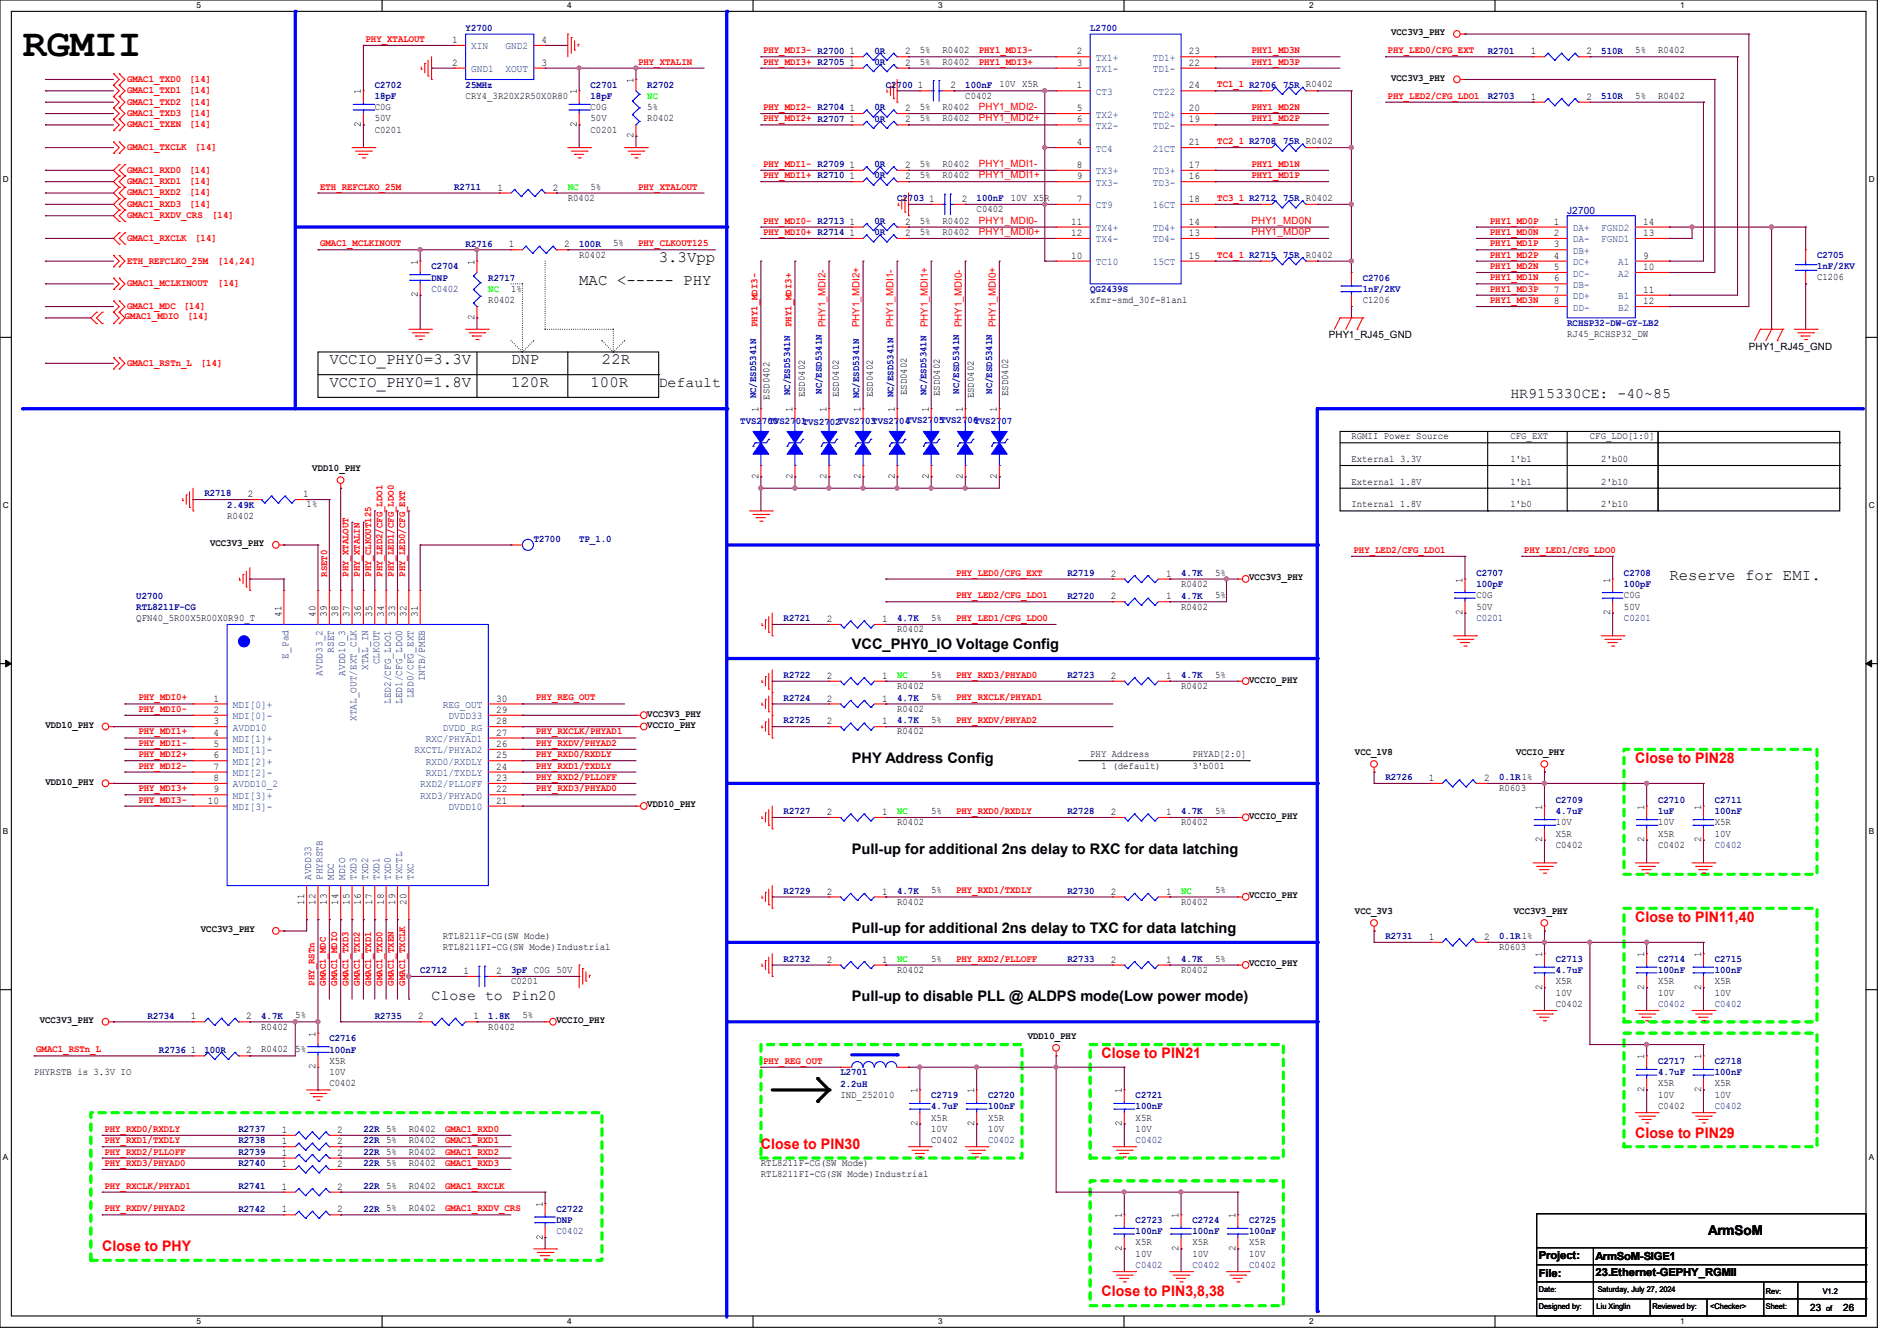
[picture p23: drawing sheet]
<svg xmlns="http://www.w3.org/2000/svg" width="297mm" height="210mm" viewBox="0 0 297 210" stroke-linecap="round" stroke-linejoin="round" font-family="sans-serif">
<defs><g id="words">
<text font-size="6.2" x="3.6" y="8.8">RGMII</text>
<g font-size="2.5">
<text x="103.1" y="41.1">3.3Vpp</text>
<text x="90.7" y="44.6">MAC &lt;----- PHY</text>
<text x="51.6" y="57.1">VCCIO_PHY0=3.3V</text>
<text x="80" y="57.1">DNP</text>
<text x="94.2" y="57.1">22R</text>
<text x="51.6" y="60.6">VCCIO_PHY0=1.8V</text>
<text x="80" y="60.6">120R</text>
<text x="92.5" y="60.6">100R</text>
<text x="261.4" y="90.8">Reserve for EMI.</text>
</g>
<g font-size="2.3">
<text x="103.1" y="60.5">Default</text>
<text x="236.5" y="62.3">HR915330CE: -40~85</text>
<text x="133.3" y="101.7">VCC_PHY0_IO Voltage Config</text>
<text x="133.3" y="119.5">PHY Address Config</text>
<text x="133.3" y="133.7">Pull-up for additional 2ns delay to RXC for data latching</text>
<text x="133.3" y="146.1">Pull-up for additional 2ns delay to TXC for data latching</text>
<text x="67.6" y="156.6">Close to Pin20</text>
<text x="133.3" y="156.8">Pull-up to disable PLL @ ALDPS mode(Low power mode)</text>
</g>
<g font-size="2.3" fill="#f00">
<text x="256" y="119.5">Close to PIN28</text>
<text x="256" y="144.4">Close to PIN11,40</text>
<text x="172.5" y="165.7">Close to PIN21</text>
<text x="119.1" y="179.9">Close to PIN30</text>
<text x="256" y="178.1">Close to PIN29</text>
<text x="16" y="195.9">Close to PHY</text>
<text x="172.5" y="203">Close to PIN3,8,38</text>
</g>
<text font-size="2.1" x="267.4" y="193.5">ArmSoM</text>
<g font-size="1.7">
<text x="240.9" y="197.2">Project:</text>
<text x="249.8" y="197.4">ArmSoM-SIGE1</text>
<text x="240.9" y="200">File:</text>
<text x="249.8" y="199.9">23.Ethernet-GEPHY_RGMII</text>
</g>
<g font-size="1.6" fill="#00007f">
<text x="72.9" y="4.8">Y2700</text>
<text x="136.9" y="10.2">0R</text>
<text x="136.9" y="8.4">0R</text>
<text x="232.9" y="8.4">R2701</text>
<text x="250.7" y="8.4">510R</text>
<text x="58.7" y="13.7">C2702</text>
<text x="58.7" y="15.5">18pF</text>
<text x="72.9" y="13.7">25MHz</text>
<text x="92.5" y="13.7">C2701</text>
<text x="92.5" y="15.5">18pF</text>
<text x="101.3" y="13.7">R2702</text>
<text x="136.9" y="17.3">0R</text>
<text x="138.7" y="13.7">C2700</text>
<text x="151.1" y="13.7">100nF</text>
<text x="232.9" y="15.5">R2703</text>
<text x="250.7" y="15.5">510R</text>
<text x="136.9" y="19.1">0R</text>
<text x="71.1" y="29.7">R2711</text>
<text x="136.9" y="26.2">0R</text>
<text x="136.9" y="27.9">0R</text>
<text x="136.9" y="35.1">0R</text>
<text x="140.5" y="31.5">C2703</text>
<text x="152.9" y="31.5">100nF</text>
<text x="72.9" y="38.6">R2716</text>
<text x="90.7" y="38.6">100R</text>
<text x="136.9" y="36.8">0R</text>
<text x="67.6" y="42.2">C2704</text>
<text x="67.6" y="43.9">DNP</text>
<text x="67.6" y="45.7">C0402</text>
<text x="76.5" y="43.9">R2717</text>
<text x="32" y="77.7">R2718</text>
<text x="35.6" y="79.5">2.49K</text>
<text x="83.6" y="84.8">T2700</text>
<text x="90.7" y="84.8">TP_1.0</text>
<text x="21.3" y="93.7">U2700</text>
<text x="21.3" y="95.5">RTL8211F-CG</text>
<text x="167.1" y="93.7">R2720</text>
<text x="167.1" y="90.2">R2719</text>
<text x="184.9" y="93.7">4.7K</text>
<text x="184.9" y="90.2">4.7K</text>
<text x="231.1" y="90.2">C2707</text>
<text x="231.1" y="91.9">100pF</text>
<text x="254.3" y="90.2">C2708</text>
<text x="254.3" y="91.9">100pF</text>
<text x="122.7" y="97.3">R2721</text>
<text x="140.5" y="97.3">4.7K</text>
<text x="231.1" y="97.2">C0201</text>
<text x="254.3" y="97.2">C0201</text>
<text x="122.7" y="106.2">R2722</text>
<text x="167.1" y="106.2">R2723</text>
<text x="184.9" y="106.2">4.7K</text>
<text x="122.7" y="109.7">R2724</text>
<text x="122.7" y="113.3">R2725</text>
<text x="140.5" y="109.7">4.7K</text>
<text x="140.5" y="113.3">4.7K</text>
<text x="216.9" y="122.2">R2726</text>
<text x="234.7" y="122.2">0.1R1%</text>
<text x="243.6" y="125.7">C2709</text>
<text x="259.6" y="125.7">C2710</text>
<text x="268.5" y="125.7">C2711</text>
<text x="122.7" y="127.5">R2727</text>
<text x="167.1" y="127.5">R2728</text>
<text x="184.9" y="127.5">4.7K</text>
<text x="243.6" y="127.5">4.7uF</text>
<text x="259.6" y="127.5">1uF</text>
<text x="268.5" y="127.5">100nF</text>
<text x="268.5" y="132.8">C0402</text>
<text x="122.7" y="140">R2729</text>
<text x="140.5" y="140">4.7K</text>
<text x="167.1" y="140">R2730</text>
<text x="216.9" y="147.1">R2731</text>
<text x="234.7" y="147.1">0.1R1%</text>
<text x="65.8" y="152.4">C2712</text>
<text x="80" y="152.4">3pF C0G 50V</text>
<text x="122.7" y="150.6">R2732</text>
<text x="167.1" y="150.6">R2733</text>
<text x="184.9" y="150.6">4.7K</text>
<text x="243.6" y="150.6">C2713</text>
<text x="243.6" y="152.4">4.7uF</text>
<text x="259.6" y="150.6">C2714</text>
<text x="259.6" y="152.4">100nF</text>
<text x="268.5" y="150.6">C2715</text>
<text x="268.5" y="152.4">100nF</text>
<text x="23.1" y="159.5">R2734</text>
<text x="40.9" y="159.5">4.7K</text>
<text x="58.7" y="159.5">R2735</text>
<text x="76.5" y="159.5">1.8K</text>
<text x="259.6" y="157.7">C0402</text>
<text x="268.5" y="157.7">C0402</text>
<text x="24.9" y="164.8">R2736</text>
<text x="32" y="164.8">100R</text>
<text x="51.6" y="163.1">C2716</text>
<text x="51.6" y="164.8">100nF</text>
<text x="259.6" y="166.6">C2717</text>
<text x="268.5" y="166.6">C2718</text>
<text x="131.6" y="168.4">L2701</text>
<text x="131.6" y="170.2">2.2uH</text>
<text x="145.8" y="172">C2719</text>
<text x="145.8" y="173.7">4.7uF</text>
<text x="154.7" y="172">C2720</text>
<text x="154.7" y="173.7">100nF</text>
<text x="177.8" y="172">C2721</text>
<text x="177.8" y="173.7">100nF</text>
<text x="259.6" y="168.4">4.7uF</text>
<text x="268.5" y="168.4">100nF</text>
<text x="268.5" y="173.7">C0402</text>
<text x="37.3" y="179.1">R2738</text>
<text x="37.3" y="177.3">R2737</text>
<text x="56.9" y="179.1">22R 5%</text>
<text x="56.9" y="177.3">22R 5%</text>
<text x="154.7" y="179">C0402</text>
<text x="177.8" y="179">C0402</text>
<text x="37.3" y="182.6">R2740</text>
<text x="37.3" y="180.8">R2739</text>
<text x="56.9" y="182.6">22R 5%</text>
<text x="56.9" y="180.8">22R 5%</text>
<text x="37.3" y="186.2">R2741</text>
<text x="37.3" y="189.7">R2742</text>
<text x="56.9" y="186.2">22R 5%</text>
<text x="56.9" y="189.7">22R 5%</text>
<text x="87.1" y="189.7">C2722</text>
<text x="87.1" y="191.5">DNP</text>
<text x="177.8" y="191.5">C2723</text>
<text x="186.7" y="191.5">C2724</text>
<text x="195.6" y="191.5">C2725</text>
<text x="87.1" y="193.3">C0402</text>
<text x="177.8" y="193.3">100nF</text>
<text x="186.7" y="193.3">100nF</text>
<text x="195.6" y="193.3">100nF</text>
<text x="177.8" y="198.6">C0402</text>
<text x="186.7" y="198.6">C0402</text>
<text x="195.6" y="198.6">C0402</text>
</g>
<g font-size="1.6" fill="#00009f">
<text x="170.7" y="4.8">L2700</text>
<text x="200.9" y="13.7">75R R0402</text>
<text x="200.9" y="22.6">75R R0402</text>
<text x="200.9" y="31.5">75R R0402</text>
<text x="245.4" y="33.4">J2700</text>
<text x="200.9" y="40.4">75R R0402</text>
<text x="284.5" y="40.4">C2705</text>
<text x="170.7" y="45.7">QG2439S</text>
<text x="213.4" y="43.9">C2706</text>
<text x="213.4" y="45.7">1nF/2KV</text>
<text x="284.5" y="42.2">1nF/2KV</text>
<text x="245.4" y="51.1">RCHSP32-DW-GY-LB2</text>
<text x="118.4" y="62.4" transform="rotate(-90 118.4 62.4)">NC/ESD5341N</text>
<text x="123.7" y="61.9" transform="rotate(-90 123.7 61.9)">NC/ESD5341N</text>
<text x="128.7" y="61.7" transform="rotate(-90 128.7 61.7)">NC/ESD5341N</text>
<text x="134.5" y="62.4" transform="rotate(-90 134.5 62.4)">NC/ESD5341N</text>
<text x="139.9" y="62.2" transform="rotate(-90 139.9 62.2)">NC/ESD5341N</text>
<text x="145" y="61.9" transform="rotate(-90 145 61.9)">NC/ESD5341N</text>
<text x="150.2" y="61.7" transform="rotate(-90 150.2 61.7)">NC/ESD5341N</text>
<text x="155.3" y="61.7" transform="rotate(-90 155.3 61.7)">NC/ESD5341N</text>
<text x="115.9" y="66.3">TVS2700</text>
<text x="120.4" y="66.3">TVS2701TVS2702TVS2703TVS2704TVS2705TVS2706TVS2707</text>
</g>
<g font-size="1.6">
<text x="217.8" y="5.5">VCC3V3_PHY</text>
<text x="70.8" y="6.7">1</text>
<text x="70.8" y="10.3">2</text>
<text x="84.8" y="10.3">3</text>
<text x="84.8" y="6.7">4</text>
<text x="133" y="10.3">1</text>
<text x="133" y="8.5">1</text>
<text x="141.7" y="10.3">2</text>
<text x="141.7" y="8.5">2</text>
<text x="144" y="10.1">5%</text>
<text x="144" y="8.3">5%</text>
<text x="147.6" y="10.1">R0402</text>
<text x="147.6" y="8.3">R0402</text>
<text x="168.6" y="10.3">3</text>
<text x="168.6" y="8.5">2</text>
<text x="186.1" y="8.5">23</text>
<text x="186.1" y="10.3">22</text>
<text x="239.7" y="8.5">1</text>
<text x="248.4" y="8.5">2</text>
<text x="256" y="8.3">5%</text>
<text x="259.6" y="8.3">R0402</text>
<text x="56.5" y="14.8" transform="rotate(-90 56.5 14.8)">1</text>
<text x="58.7" y="17.2">C0G</text>
<text x="72.9" y="15.5">CRY4_3R20X2R50X0R80</text>
<text x="90.3" y="14.8" transform="rotate(-90 90.3 14.8)">1</text>
<text x="92.5" y="17.2">C0G</text>
<text x="99.2" y="13" transform="rotate(-90 99.2 13)">1</text>
<text x="101.3" y="17.2">5%</text>
<text x="133" y="17.4">1</text>
<text x="141.7" y="17.4">2</text>
<text x="143.7" y="13.8">1</text>
<text x="144" y="17.2">5%</text>
<text x="147.6" y="17.2">R0402</text>
<text x="148.8" y="13.8">2</text>
<text x="151.1" y="15.5">C0402</text>
<text x="156.5" y="13.7">10V X5R</text>
<text x="168.6" y="17.4">5</text>
<text x="168.6" y="13.8">1</text>
<text x="186.1" y="13.8">24</text>
<text x="186.1" y="17.4">20</text>
<text x="217.8" y="12.7">VCC3V3_PHY</text>
<text x="239.7" y="15.6">1</text>
<text x="248.4" y="15.6">2</text>
<text x="256" y="15.5">5%</text>
<text x="259.6" y="15.5">R0402</text>
<text x="56.5" y="19.9" transform="rotate(-90 56.5 19.9)">2</text>
<text x="58.7" y="20.8">C0201</text>
<text x="58.7" y="19">50V</text>
<text x="90.3" y="19.9" transform="rotate(-90 90.3 19.9)">2</text>
<text x="92.5" y="20.8">C0201</text>
<text x="92.5" y="19">50V</text>
<text x="99.2" y="21.7" transform="rotate(-90 99.2 21.7)">2</text>
<text x="101.3" y="19">R0402</text>
<text x="133" y="19.2">1</text>
<text x="141.7" y="19.2">2</text>
<text x="144" y="19">5%</text>
<text x="147.6" y="19">R0402</text>
<text x="168.6" y="19.2">6</text>
<text x="168.6" y="22.7">4</text>
<text x="186.1" y="22.7">21</text>
<text x="186.1" y="19.2">19</text>
<text x="77.9" y="29.8">1</text>
<text x="86.6" y="29.8">2</text>
<text x="92.5" y="29.7">5%</text>
<text x="133" y="26.3">1</text>
<text x="133" y="28.1">1</text>
<text x="141.7" y="26.3">2</text>
<text x="141.7" y="28.1">2</text>
<text x="144" y="26.1">5%</text>
<text x="144" y="27.9">5%</text>
<text x="147.6" y="26.1">R0402</text>
<text x="147.6" y="27.9">R0402</text>
<text x="168.6" y="28.1">9</text>
<text x="168.6" y="26.3">8</text>
<text x="186.1" y="26.3">17</text>
<text x="186.1" y="28.1">16</text>
<text x="88.9" y="31.5">R0402</text>
<text x="133" y="35.2">1</text>
<text x="141.7" y="35.2">2</text>
<text x="144" y="35">5%</text>
<text x="145.5" y="31.6">1</text>
<text x="147.6" y="35">R0402</text>
<text x="150.6" y="31.6">2</text>
<text x="152.9" y="33.2">C0402</text>
<text x="158.2" y="31.5">10V X5R</text>
<text x="167.7" y="35.2">11</text>
<text x="168.6" y="31.6">7</text>
<text x="186.1" y="31.6">18</text>
<text x="186.1" y="35.2">14</text>
<text x="243.2" y="35.2">1</text>
<text x="257.3" y="35.2">14</text>
<text x="65.4" y="41.4" transform="rotate(-90 65.4 41.4)">1</text>
<text x="74.3" y="41.4" transform="rotate(-90 74.3 41.4)">1</text>
<text x="79.7" y="38.7">1</text>
<text x="88.3" y="38.7">2</text>
<text x="90.7" y="40.3">R0402</text>
<text x="96" y="38.6">5%</text>
<text x="133" y="37">1</text>
<text x="141.7" y="37">2</text>
<text x="144" y="36.8">5%</text>
<text x="147.6" y="36.8">R0402</text>
<text x="167.7" y="37">12</text>
<text x="167.7" y="40.5">10</text>
<text x="186.1" y="40.5">15</text>
<text x="186.1" y="37">13</text>
<text x="243.2" y="37">2</text>
<text x="243.2" y="38.7">3</text>
<text x="243.2" y="40.5">4</text>
<text x="257.3" y="37">13</text>
<text x="257.3" y="40.5">9</text>
<text x="65.4" y="46.6" transform="rotate(-90 65.4 46.6)">2</text>
<text x="76.5" y="47.5">R0402</text>
<text x="80" y="45.7">1%</text>
<text x="170.7" y="47.5">xfmr-smd_30f-81anl</text>
<text x="213.4" y="47.5">C1206</text>
<text x="243.2" y="44.1">6</text>
<text x="243.2" y="42.3">5</text>
<text x="243.2" y="45.8">7</text>
<text x="243.2" y="47.6">8</text>
<text x="257.3" y="42.3">10</text>
<text x="257.3" y="45.8">11</text>
<text x="257.3" y="47.6">12</text>
<text x="284.5" y="43.9">C1206</text>
<text x="74.3" y="50.1" transform="rotate(-90 74.3 50.1)">2</text>
<text x="208" y="53">PHY1_RJ45_GND</text>
<text x="245.4" y="52.8">RJ45_RCHSP32_DW</text>
<text x="273.8" y="54.8">PHY1_RJ45_GND</text>
<text x="118.7" y="64.6" transform="rotate(-90 118.7 64.6)">1</text>
<text x="120.5" y="62.6" transform="rotate(-90 120.5 62.6)">ESD0402</text>
<text x="124.1" y="64.6" transform="rotate(-90 124.1 64.6)">1</text>
<text x="126" y="62.2" transform="rotate(-90 126 62.2)">ESD0402</text>
<text x="129.4" y="64.6" transform="rotate(-90 129.4 64.6)">1</text>
<text x="131.3" y="62.2" transform="rotate(-90 131.3 62.2)">ESD0402</text>
<text x="134.7" y="64.6" transform="rotate(-90 134.7 64.6)">1</text>
<text x="136.7" y="62.2" transform="rotate(-90 136.7 62.2)">ESD0402</text>
<text x="140.1" y="64.6" transform="rotate(-90 140.1 64.6)">1</text>
<text x="142" y="61.9" transform="rotate(-90 142 61.9)">ESD0402</text>
<text x="145.4" y="64.6" transform="rotate(-90 145.4 64.6)">1</text>
<text x="147.2" y="62.1" transform="rotate(-90 147.2 62.1)">ESD0402</text>
<text x="150.7" y="64.6" transform="rotate(-90 150.7 64.6)">1</text>
<text x="152.5" y="62.4" transform="rotate(-90 152.5 62.4)">ESD0402</text>
<text x="156.1" y="64.6" transform="rotate(-90 156.1 64.6)">1</text>
<text x="157.8" y="62.1" transform="rotate(-90 157.8 62.1)">ESD0402</text>
<text x="211.6" y="68.8">RGMII Power Source</text>
<text x="236.5" y="68.8">CFG_EXT</text>
<text x="248.9" y="68.8">CFG_LDO[1:0]</text>
<text x="38.8" y="77.9">2</text>
<text x="47.5" y="77.9">1</text>
<text x="48.9" y="73.8">VDD10_PHY</text>
<text x="118.7" y="75" transform="rotate(-90 118.7 75)">2</text>
<text x="124.1" y="75" transform="rotate(-90 124.1 75)">2</text>
<text x="129.4" y="75" transform="rotate(-90 129.4 75)">2</text>
<text x="134.7" y="75" transform="rotate(-90 134.7 75)">2</text>
<text x="140.1" y="75" transform="rotate(-90 140.1 75)">2</text>
<text x="145.4" y="75" transform="rotate(-90 145.4 75)">2</text>
<text x="150.7" y="75" transform="rotate(-90 150.7 75)">2</text>
<text x="156.1" y="75" transform="rotate(-90 156.1 75)">2</text>
<text x="211.6" y="72.3">External 3.3V</text>
<text x="211.6" y="75.9">External 1.8V</text>
<text x="236.5" y="72.3">1'b1</text>
<text x="236.5" y="75.9">1'b1</text>
<text x="250.7" y="72.3">2'b00</text>
<text x="250.7" y="75.9">2'b10</text>
<text x="35.6" y="81.2">R0402</text>
<text x="48" y="79.5">1%</text>
<text x="211.6" y="79.5">Internal 1.8V</text>
<text x="236.5" y="79.5">1'b0</text>
<text x="250.7" y="79.5">2'b10</text>
<text x="32.9" y="85.6">VCC3V3_PHY</text>
<text x="173.9" y="93.9">2</text>
<text x="173.9" y="90.3">2</text>
<text x="182.6" y="93.9">1</text>
<text x="182.6" y="90.3">1</text>
<text x="184.9" y="95.5">R0402</text>
<text x="184.9" y="91.9">R0402</text>
<text x="190.2" y="93.7">5%</text>
<text x="190.2" y="90.1">5%</text>
<text x="195.6" y="90.9">VCC3V3_PHY</text>
<text x="229" y="91.2" transform="rotate(-90 229 91.2)">1</text>
<text x="231.1" y="93.7">C0G</text>
<text x="231.1" y="95.5">50V</text>
<text x="252.1" y="91.2" transform="rotate(-90 252.1 91.2)">1</text>
<text x="254.3" y="93.7">C0G</text>
<text x="254.3" y="95.5">50V</text>
<text x="21.3" y="97.2">QFN40_5R00X5R00X0R90_T</text>
<text x="44.1" y="96.6" transform="rotate(-90 44.1 96.6)">41</text>
<text x="49.4" y="96.6" transform="rotate(-90 49.4 96.6)">40</text>
<text x="51.2" y="96.6" transform="rotate(-90 51.2 96.6)">39</text>
<text x="53" y="96.6" transform="rotate(-90 53 96.6)">38</text>
<text x="54.7" y="96.6" transform="rotate(-90 54.7 96.6)">37</text>
<text x="56.5" y="96.6" transform="rotate(-90 56.5 96.6)">36</text>
<text x="58.3" y="96.6" transform="rotate(-90 58.3 96.6)">35</text>
<text x="60.1" y="96.6" transform="rotate(-90 60.1 96.6)">34</text>
<text x="61.8" y="96.6" transform="rotate(-90 61.8 96.6)">33</text>
<text x="63.6" y="96.6" transform="rotate(-90 63.6 96.6)">32</text>
<text x="65.4" y="96.6" transform="rotate(-90 65.4 96.6)">31</text>
<text x="129.5" y="97.4">2</text>
<text x="138.1" y="97.4">1</text>
<text x="140.5" y="99">R0402</text>
<text x="145.8" y="97.2">5%</text>
<text x="229" y="96.4" transform="rotate(-90 229 96.4)">2</text>
<text x="252.1" y="96.4" transform="rotate(-90 252.1 96.4)">2</text>
<text x="129.5" y="106.3">2</text>
<text x="138.1" y="106.3">1</text>
<text x="140.5" y="107.9">R0402</text>
<text x="145.8" y="106.1">5%</text>
<text x="173.9" y="106.3">2</text>
<text x="182.6" y="106.3">1</text>
<text x="184.9" y="107.9">R0402</text>
<text x="190.2" y="106.1">5%</text>
<text x="195.6" y="106.9">VCCIO_PHY</text>
<text x="33.4" y="109.9">1</text>
<text x="33.4" y="111.6">2</text>
<text x="33.4" y="113.4">3</text>
<text x="77.7" y="113.4">28</text>
<text x="77.7" y="111.6">29</text>
<text x="77.7" y="109.9">30</text>
<text x="101.3" y="112.2">VCC3V3_PHY</text>
<text x="129.5" y="109.9">2</text>
<text x="129.5" y="113.4">2</text>
<text x="138.1" y="109.9">1</text>
<text x="138.1" y="113.4">1</text>
<text x="140.5" y="111.5">R0402</text>
<text x="145.8" y="109.7">5%</text>
<text x="145.8" y="113.2">5%</text>
<text x="7.1" y="114">VDD10_PHY</text>
<text x="33.4" y="115.2">4</text>
<text x="33.4" y="117">5</text>
<text x="33.4" y="118.7">6</text>
<text x="77.7" y="118.7">25</text>
<text x="77.7" y="117">26</text>
<text x="77.7" y="115.2">27</text>
<text x="101.3" y="114">VCCIO_PHY</text>
<text x="140.5" y="115">R0402</text>
<text x="170.7" y="118.6">PHY Address</text>
<text x="186.7" y="118.6">PHYAD[2:0]</text>
<text x="212.1" y="118.3">VCC_1V8</text>
<text x="237.4" y="118.3">VCCIO_PHY</text>
<text x="7.1" y="122.9">VDD10_PHY</text>
<text x="32.6" y="125.9">10</text>
<text x="33.4" y="120.5">7</text>
<text x="33.4" y="122.3">8</text>
<text x="33.4" y="124.1">9</text>
<text x="77.7" y="125.9">21</text>
<text x="77.7" y="124.1">22</text>
<text x="77.7" y="122.3">23</text>
<text x="77.7" y="120.5">24</text>
<text x="172.5" y="120.4">1 (default)</text>
<text x="186.7" y="120.4">3'b001</text>
<text x="223.7" y="122.3">1</text>
<text x="232.4" y="122.3">2</text>
<text x="234.7" y="123.9">R0603</text>
<text x="101.3" y="126.5">VDD10_PHY</text>
<text x="129.5" y="127.6">2</text>
<text x="138.1" y="127.6">1</text>
<text x="140.5" y="129.2">R0402</text>
<text x="145.8" y="127.5">5%</text>
<text x="173.9" y="127.6">2</text>
<text x="182.6" y="127.6">1</text>
<text x="184.9" y="129.2">R0402</text>
<text x="190.2" y="127.5">5%</text>
<text x="195.6" y="128.2">VCCIO_PHY</text>
<text x="241.4" y="131.9" transform="rotate(-90 241.4 131.9)">2</text>
<text x="241.4" y="126.8" transform="rotate(-90 241.4 126.8)">1</text>
<text x="243.6" y="131">X5R</text>
<text x="243.6" y="129.2">10V</text>
<text x="257.4" y="131.9" transform="rotate(-90 257.4 131.9)">2</text>
<text x="257.4" y="126.8" transform="rotate(-90 257.4 126.8)">1</text>
<text x="259.6" y="131">X5R</text>
<text x="259.6" y="129.2">10V</text>
<text x="266.3" y="131.9" transform="rotate(-90 266.3 131.9)">2</text>
<text x="266.3" y="126.8" transform="rotate(-90 266.3 126.8)">1</text>
<text x="268.5" y="129.2">X5R</text>
<text x="268.5" y="131">10V</text>
<text x="243.6" y="132.8">C0402</text>
<text x="259.6" y="132.8">C0402</text>
<text x="47.6" y="141.7" transform="rotate(-90 47.6 141.7)">11</text>
<text x="49.4" y="141.7" transform="rotate(-90 49.4 141.7)">12</text>
<text x="51.2" y="141.7" transform="rotate(-90 51.2 141.7)">13</text>
<text x="53" y="141.7" transform="rotate(-90 53 141.7)">14</text>
<text x="54.7" y="141.7" transform="rotate(-90 54.7 141.7)">15</text>
<text x="56.5" y="141.7" transform="rotate(-90 56.5 141.7)">16</text>
<text x="58.3" y="141.7" transform="rotate(-90 58.3 141.7)">17</text>
<text x="60.1" y="141.7" transform="rotate(-90 60.1 141.7)">18</text>
<text x="61.8" y="141.7" transform="rotate(-90 61.8 141.7)">19</text>
<text x="63.6" y="141.7" transform="rotate(-90 63.6 141.7)">20</text>
<text x="129.5" y="140.1">2</text>
<text x="138.1" y="140.1">1</text>
<text x="140.5" y="141.7">R0402</text>
<text x="145.8" y="139.9">5%</text>
<text x="173.9" y="140.1">2</text>
<text x="182.6" y="140.1">1</text>
<text x="184.9" y="141.7">R0402</text>
<text x="190.2" y="139.9">5%</text>
<text x="195.6" y="140.7">VCCIO_PHY</text>
<text x="212.1" y="143.2">VCC_3V3</text>
<text x="237" y="143.2">VCC3V3_PHY</text>
<text x="31.5" y="146">VCC3V3_PHY</text>
<text x="69.3" y="147">RTL8211F-CG(SW Mode)</text>
<text x="69.3" y="148.8">RTL8211FI-CG(SW Mode)Industrial</text>
<text x="223.7" y="147.2">1</text>
<text x="232.4" y="147.2">2</text>
<text x="234.7" y="148.8">R0603</text>
<text x="241.4" y="149.9" transform="rotate(-90 241.4 149.9)">1</text>
<text x="257.4" y="149.9" transform="rotate(-90 257.4 149.9)">1</text>
<text x="266.3" y="149.9" transform="rotate(-90 266.3 149.9)">1</text>
<text x="72.6" y="152.5">1</text>
<text x="77.7" y="152.5">2</text>
<text x="80" y="154.1">C0201</text>
<text x="129.5" y="150.8">2</text>
<text x="138.1" y="150.8">1</text>
<text x="140.5" y="152.4">R0402</text>
<text x="145.8" y="150.6">5%</text>
<text x="173.9" y="150.8">2</text>
<text x="182.6" y="150.8">1</text>
<text x="184.9" y="152.4">R0402</text>
<text x="190.2" y="150.6">5%</text>
<text x="195.6" y="151.3">VCCIO_PHY</text>
<text x="241.4" y="155" transform="rotate(-90 241.4 155)">2</text>
<text x="243.6" y="154.1">X5R</text>
<text x="243.6" y="155.9">10V</text>
<text x="257.4" y="155" transform="rotate(-90 257.4 155)">2</text>
<text x="259.6" y="154.1">X5R</text>
<text x="259.6" y="155.9">10V</text>
<text x="266.3" y="155" transform="rotate(-90 266.3 155)">2</text>
<text x="268.5" y="154.1">X5R</text>
<text x="268.5" y="155.9">10V</text>
<text x="6.2" y="160.2">VCC3V3_PHY</text>
<text x="29.9" y="159.6">1</text>
<text x="38.6" y="159.6">2</text>
<text x="40.9" y="161.2">R0402</text>
<text x="46.2" y="159.5">5%</text>
<text x="65.4" y="159.6">2</text>
<text x="74.1" y="159.6">1</text>
<text x="76.5" y="161.2">R0402</text>
<text x="81.8" y="159.5">5%</text>
<text x="87.1" y="160.2">VCCIO_PHY</text>
<text x="243.6" y="157.7">C0402</text>
<text x="29.9" y="165">1</text>
<text x="38.6" y="165">2</text>
<text x="40.9" y="164.8">R0402</text>
<text x="46.2" y="164.8">5%</text>
<text x="49.4" y="167.5" transform="rotate(-90 49.4 167.5)">2</text>
<text x="49.4" y="162.3" transform="rotate(-90 49.4 162.3)">1</text>
<text x="51.6" y="166.6">X5R</text>
<text x="160.9" y="162.7">VDD10_PHY</text>
<text x="257.4" y="165.9" transform="rotate(-90 257.4 165.9)">1</text>
<text x="266.3" y="165.9" transform="rotate(-90 266.3 165.9)">1</text>
<text x="5.3" y="168.4">PHYRSTB is 3.3V IO</text>
<text x="51.6" y="170.1">C0402</text>
<text x="51.6" y="168.4">10V</text>
<text x="131.6" y="171.9">IND_252010</text>
<text x="143.6" y="171.2" transform="rotate(-90 143.6 171.2)">1</text>
<text x="152.5" y="171.2" transform="rotate(-90 152.5 171.2)">1</text>
<text x="175.6" y="171.2" transform="rotate(-90 175.6 171.2)">1</text>
<text x="257.4" y="171" transform="rotate(-90 257.4 171)">2</text>
<text x="259.6" y="173.7">C0402</text>
<text x="259.6" y="170.1">X5R</text>
<text x="259.6" y="171.9">10V</text>
<text x="266.3" y="171" transform="rotate(-90 266.3 171)">2</text>
<text x="268.5" y="170.1">X5R</text>
<text x="268.5" y="171.9">10V</text>
<text x="44.1" y="179.2">1</text>
<text x="44.1" y="177.4">1</text>
<text x="52.8" y="179.2">2</text>
<text x="52.8" y="177.4">2</text>
<text x="64" y="179">R0402</text>
<text x="64" y="177.3">R0402</text>
<text x="143.6" y="176.4" transform="rotate(-90 143.6 176.4)">2</text>
<text x="145.8" y="179">C0402</text>
<text x="145.8" y="175.5">X5R</text>
<text x="145.8" y="177.3">10V</text>
<text x="152.5" y="176.4" transform="rotate(-90 152.5 176.4)">2</text>
<text x="154.7" y="175.5">X5R</text>
<text x="154.7" y="177.3">10V</text>
<text x="175.6" y="176.4" transform="rotate(-90 175.6 176.4)">2</text>
<text x="177.8" y="175.5">X5R</text>
<text x="177.8" y="177.3">10V</text>
<text x="44.1" y="182.8">1</text>
<text x="44.1" y="181">1</text>
<text x="52.8" y="182.8">2</text>
<text x="52.8" y="181">2</text>
<text x="64" y="182.6">R0402</text>
<text x="64" y="180.8">R0402</text>
<text x="119.1" y="182.6">RTL8211F-CG(SW Mode)</text>
<text x="119.1" y="184.4">RTL8211FI-CG(SW Mode)Industrial</text>
<text x="44.1" y="186.3">1</text>
<text x="44.1" y="189.9">1</text>
<text x="52.8" y="186.3">2</text>
<text x="52.8" y="189.9">2</text>
<text x="64" y="186.1">R0402</text>
<text x="64" y="189.7">R0402</text>
<text x="85" y="189" transform="rotate(-90 85 189)">1</text>
<text x="175.6" y="190.8" transform="rotate(-90 175.6 190.8)">1</text>
<text x="184.5" y="190.8" transform="rotate(-90 184.5 190.8)">1</text>
<text x="193.4" y="190.8" transform="rotate(-90 193.4 190.8)">1</text>
<text x="85" y="194.1" transform="rotate(-90 85 194.1)">2</text>
<text x="175.6" y="195.9" transform="rotate(-90 175.6 195.9)">2</text>
<text x="177.8" y="195">X5R</text>
<text x="177.8" y="196.8">10V</text>
<text x="184.5" y="195.9" transform="rotate(-90 184.5 195.9)">2</text>
<text x="186.7" y="195">X5R</text>
<text x="186.7" y="196.8">10V</text>
<text x="193.4" y="195.9" transform="rotate(-90 193.4 195.9)">2</text>
<text x="195.6" y="195">X5R</text>
<text x="195.6" y="196.8">10V</text>
<text x="283.4" y="205.4">23</text>
<text x="288.6" y="205.4">26</text>
</g>
<g font-size="1.6" fill="#f00">
<text x="57.2" y="6.6">PHY_XTALOUT</text>
<text x="99.9" y="10.1">PHY_XTALIN</text>
<text x="119.5" y="8.3">PHY_MDI3- R2700</text>
<text x="119.5" y="10.1">PHY_MDI3+ R2705</text>
<text x="153.2" y="8.3">PHY1_MDI3-</text>
<text x="153.2" y="10.1">PHY1_MDI3+</text>
<text x="195.9" y="8.3">PHY1_MD3N</text>
<text x="195.9" y="10.1">PHY1_MD3P</text>
<text x="217.3" y="8.3">PHY_LED0/CFG_EXT</text>
<text x="19.9" y="16.4">GMAC1_TXD2</text>
<text x="19.9" y="12.8">GMAC1_TXD0</text>
<text x="19.9" y="14.6">GMAC1_TXD1</text>
<text x="29.7" y="16.4">[14]</text>
<text x="29.7" y="12.8">[14]</text>
<text x="29.7" y="14.6">[14]</text>
<text x="119.5" y="17.2">PHY_MDI2- R2704</text>
<text x="153.2" y="17.2">PHY1_MDI2-</text>
<text x="190.6" y="13.7">TC1_1 R2706</text>
<text x="195.9" y="17.2">PHY1_MD2N</text>
<text x="217.3" y="15.5">PHY_LED2/CFG_LDO1</text>
<text x="19.9" y="18.2">GMAC1_TXD3</text>
<text x="19.9" y="23.5">GMAC1_TXCLK</text>
<text x="19.9" y="19.9">GMAC1_TXEN</text>
<text x="29.7" y="18.2">[14]</text>
<text x="29.7" y="19.9">[14]</text>
<text x="30.6" y="23.5">[14]</text>
<text x="119.5" y="19">PHY_MDI2+ R2707</text>
<text x="153.2" y="19">PHY1_MDI2+</text>
<text x="190.6" y="22.6">TC2_1 R2708</text>
<text x="195.9" y="19">PHY1_MD2P</text>
<text x="19.9" y="27.1">GMAC1_RXD0</text>
<text x="19.9" y="28.8">GMAC1_RXD1</text>
<text x="29.7" y="27.1">[14]</text>
<text x="29.7" y="28.8">[14]</text>
<text x="50.1" y="29.7">ETH_REFCLKO_25M</text>
<text x="99.9" y="29.7">PHY_XTALOUT</text>
<text x="119.5" y="26.1">PHY_MDI1- R2709</text>
<text x="119.5" y="27.9">PHY_MDI1+ R2710</text>
<text x="153.2" y="26.1">PHY1_MDI1-</text>
<text x="153.2" y="27.9">PHY1_MDI1+</text>
<text x="195.9" y="26.1">PHY1_MD1N</text>
<text x="195.9" y="27.9">PHY1_MD1P</text>
<text x="19.9" y="30.6">GMAC1_RXD2</text>
<text x="19.9" y="32.4">GMAC1_RXD3</text>
<text x="19.9" y="34.2">GMAC1_RXDV_CRS</text>
<text x="29.7" y="30.6">[14]</text>
<text x="29.7" y="32.4">[14]</text>
<text x="33.2" y="34.2">[14]</text>
<text x="119.5" y="35">PHY_MDI0- R2713</text>
<text x="153.2" y="35">PHY1_MDI0-</text>
<text x="190.6" y="31.5">TC3_1 R2712</text>
<text x="195.9" y="35">PHY1_MD0N</text>
<text x="233.3" y="35">PHY1_MD0P</text>
<text x="19.9" y="37.7">GMAC1_RXCLK</text>
<text x="19.9" y="41.3">ETH_REFCLKO_25M</text>
<text x="30.6" y="37.7">[14]</text>
<text x="34.1" y="41.3">[14,24]</text>
<text x="50.1" y="38.6">GMAC1_MCLKINOUT</text>
<text x="99.9" y="38.6">PHY_CLKOUT125</text>
<text x="119.5" y="36.8">PHY_MDI0+ R2714</text>
<text x="153.2" y="36.8">PHY1_MDI0+</text>
<text x="190.6" y="40.3">TC4_1 R2715</text>
<text x="195.9" y="36.8">PHY1_MD0P</text>
<text x="233.3" y="36.8">PHY1_MD0N</text>
<text x="233.3" y="38.6">PHY1_MD1P</text>
<text x="233.3" y="40.3">PHY1_MD2P</text>
<text x="19.9" y="44.8">GMAC1_MCLKINOUT</text>
<text x="34.1" y="44.8">[14]</text>
<text x="233.3" y="42.1">PHY1_MD2N</text>
<text x="233.3" y="43.9">PHY1_MD1N</text>
<text x="233.3" y="45.7">PHY1_MD3P</text>
<text x="233.3" y="47.5">PHY1_MD3N</text>
<text x="19.6" y="50">GMAC1_MDIO</text>
<text x="19.9" y="48.4">GMAC1_MDC</text>
<text x="28.8" y="48.4">[14]</text>
<text x="29.3" y="50">[14]</text>
<text x="118.6" y="51.2" transform="rotate(-90 118.6 51.2)">PHY1_MDI3-</text>
<text x="123.9" y="51.2" transform="rotate(-90 123.9 51.2)">PHY1_MDI3+</text>
<text x="129.2" y="51.2" transform="rotate(-90 129.2 51.2)">PHY1_MDI2-</text>
<text x="134.6" y="51.2" transform="rotate(-90 134.6 51.2)">PHY1_MDI2+</text>
<text x="139.9" y="51.2" transform="rotate(-90 139.9 51.2)">PHY1_MDI1-</text>
<text x="145.2" y="51.2" transform="rotate(-90 145.2 51.2)">PHY1_MDI1+</text>
<text x="150.6" y="51.2" transform="rotate(-90 150.6 51.2)">PHY1_MDI0-</text>
<text x="155.9" y="51.2" transform="rotate(-90 155.9 51.2)">PHY1_MDI0+</text>
<text x="19.9" y="57.3">GMAC1_RSTn_L</text>
<text x="31.5" y="57.3">[14]</text>
<text x="211.9" y="86.6">PHY_LED2/CFG_LDO1</text>
<text x="238.6" y="86.6">PHY_LED1/CFG_LDO0</text>
<text x="51.2" y="90.3" transform="rotate(-90 51.2 90.3)">RSET0</text>
<text x="54.6" y="90.3" transform="rotate(-90 54.6 90.3)">PHY_XTALOUT</text>
<text x="56.3" y="90.3" transform="rotate(-90 56.3 90.3)">PHY_XTALIN</text>
<text x="58.1" y="90.3" transform="rotate(-90 58.1 90.3)">PHY_CLKOUT125</text>
<text x="59.9" y="90.3" transform="rotate(-90 59.9 90.3)">PHY_LED2/CFG_LDO1</text>
<text x="61.7" y="90.3" transform="rotate(-90 61.7 90.3)">PHY_LED1/CFG_LDO0</text>
<text x="63.5" y="90.3" transform="rotate(-90 63.5 90.3)">PHY_LED0/CFG_EXT</text>
<text x="149.7" y="93.7">PHY_LED2/CFG_LDO1</text>
<text x="149.7" y="90.1">PHY_LED0/CFG_EXT</text>
<text x="149.7" y="97.2">PHY_LED1/CFG_LDO0</text>
<text x="149.7" y="106.1">PHY_RXD3/PHYAD0</text>
<text x="21.7" y="111.5">PHY_MDI0-</text>
<text x="21.7" y="109.7">PHY_MDI0+</text>
<text x="83.9" y="109.7">PHY_REG_OUT</text>
<text x="149.7" y="113.2">PHY_RXDV/PHYAD2</text>
<text x="149.7" y="109.7">PHY_RXCLK/PHYAD1</text>
<text x="21.7" y="118.6">PHY_MDI2+</text>
<text x="21.7" y="116.8">PHY_MDI1-</text>
<text x="21.7" y="115">PHY_MDI1+</text>
<text x="83.9" y="118.6">PHY_RXD0/RXDLY</text>
<text x="83.9" y="116.8">PHY_RXDV/PHYAD2</text>
<text x="83.9" y="115">PHY_RXCLK/PHYAD1</text>
<text x="21.7" y="125.7">PHY_MDI3-</text>
<text x="21.7" y="123.9">PHY_MDI3+</text>
<text x="21.7" y="120.4">PHY_MDI2-</text>
<text x="83.9" y="123.9">PHY_RXD3/PHYAD0</text>
<text x="83.9" y="120.4">PHY_RXD1/TXDLY</text>
<text x="83.9" y="122.1">PHY_RXD2/PLLOFF</text>
<text x="149.7" y="127.5">PHY_RXD0/RXDLY</text>
<text x="149.7" y="139.9">PHY_RXD1/TXDLY</text>
<text x="49.2" y="154.3" transform="rotate(-90 49.2 154.3)">PHY_RSTn</text>
<text x="51" y="154.3" transform="rotate(-90 51 154.3)">GMAC1_MDC</text>
<text x="52.8" y="154.3" transform="rotate(-90 52.8 154.3)">GMAC1_MDIO</text>
<text x="54.6" y="154.3" transform="rotate(-90 54.6 154.3)">GMAC1_TXD3</text>
<text x="56.3" y="154.3" transform="rotate(-90 56.3 154.3)">GMAC1_TXD2</text>
<text x="58.1" y="154.3" transform="rotate(-90 58.1 154.3)">GMAC1_TXD1</text>
<text x="59.9" y="154.3" transform="rotate(-90 59.9 154.3)">GMAC1_TXD0</text>
<text x="61.7" y="154.3" transform="rotate(-90 61.7 154.3)">GMAC1_TXEN</text>
<text x="63.5" y="154.3" transform="rotate(-90 63.5 154.3)">GMAC1_TXCLK</text>
<text x="149.7" y="150.6">PHY_RXD2/PLLOFF</text>
<text x="5.7" y="164.8">GMAC1_RSTn_L</text>
<text x="119.5" y="166.6">PHY_REG_OUT</text>
<text x="16.3" y="179">PHY_RXD1/TXDLY</text>
<text x="16.3" y="177.3">PHY_RXD0/RXDLY</text>
<text x="69.7" y="179">GMAC1_RXD1</text>
<text x="69.7" y="177.3">GMAC1_RXD0</text>
<text x="16.3" y="182.6">PHY_RXD3/PHYAD0</text>
<text x="16.3" y="180.8">PHY_RXD2/PLLOFF</text>
<text x="69.7" y="180.8">GMAC1_RXD2</text>
<text x="69.7" y="182.6">GMAC1_RXD3</text>
<text x="16.3" y="189.7">PHY_RXDV/PHYAD2</text>
<text x="16.3" y="186.1">PHY_RXCLK/PHYAD1</text>
<text x="69.7" y="186.1">GMAC1_RXCLK</text>
<text x="69.7" y="189.7">GMAC1_RXDV_CRS</text>
</g>
<g font-size="1.6" fill="#003f7f">
<text x="73.8" y="7.7">XIN</text>
<text x="73.8" y="11.3">GND1</text>
<text x="79.1" y="11.3">XOUT</text>
<text x="79.1" y="7.7">GND2</text>
<text x="171.6" y="11.3">TX1-</text>
<text x="171.6" y="9.5">TX1+</text>
<text x="180.5" y="9.5">TD1+</text>
<text x="180.5" y="11.3">TD1-</text>
<text x="171.6" y="14.9">CT3</text>
<text x="180.5" y="14.9">CT22</text>
<text x="171.6" y="20.2">TX2-</text>
<text x="171.6" y="18.4">TX2+</text>
<text x="171.6" y="23.8">TC4</text>
<text x="180.5" y="23.8">21CT</text>
<text x="180.5" y="18.4">TD2+</text>
<text x="180.5" y="20.2">TD2-</text>
<text x="171.6" y="29.1">TX3-</text>
<text x="171.6" y="27.3">TX3+</text>
<text x="180.5" y="27.3">TD3+</text>
<text x="180.5" y="29.1">TD3-</text>
<text x="171.6" y="32.6">CT9</text>
<text x="180.5" y="32.6">16CT</text>
<text x="171.6" y="38">TX4-</text>
<text x="171.6" y="36.2">TX4+</text>
<text x="171.6" y="41.5">TC10</text>
<text x="180.5" y="41.5">15CT</text>
<text x="180.5" y="36.2">TD4+</text>
<text x="180.5" y="38">TD4-</text>
<text x="246.3" y="36.2">DA+</text>
<text x="246.3" y="38">DA-</text>
<text x="246.3" y="39.8">DB+</text>
<text x="246.3" y="41.5">DC+</text>
<text x="250.7" y="38">FGND1</text>
<text x="250.7" y="36.2">FGND2</text>
<text x="253.4" y="41.5">A1</text>
<text x="246.3" y="45.1">DB-</text>
<text x="246.3" y="43.3">DC-</text>
<text x="246.3" y="46.9">DD+</text>
<text x="253.4" y="43.3">A2</text>
<text x="253.4" y="46.9">B1</text>
<text x="246.3" y="48.6">DD-</text>
<text x="253.4" y="48.6">B2</text>
<text x="45.2" y="103.1" transform="rotate(-90 45.2 103.1)">E_Pad</text>
<text x="50.5" y="105.8" transform="rotate(-90 50.5 105.8)">AVDD33_2</text>
<text x="52.3" y="102.2" transform="rotate(-90 52.3 102.2)">RSET</text>
<text x="54.1" y="105.8" transform="rotate(-90 54.1 105.8)">AVDD10_3</text>
<text x="57.6" y="104.9" transform="rotate(-90 57.6 104.9)">XTAL_IN</text>
<text x="59.4" y="104" transform="rotate(-90 59.4 104)">CLKOUT</text>
<text x="66.5" y="106.7" transform="rotate(-90 66.5 106.7)">INTB/PMEB</text>
<text x="36.4" y="110.9">MDI[0]+</text>
<text x="36.4" y="112.7">MDI[0]-</text>
<text x="55.8" y="112.9" transform="rotate(-90 55.8 112.9)">XTAL_OUT/EXT_CLK</text>
<text x="61.2" y="110.2" transform="rotate(-90 61.2 110.2)">LED2/CFG_LDO1</text>
<text x="62.9" y="110.2" transform="rotate(-90 62.9 110.2)">LED1/CFG_LDO0</text>
<text x="64.7" y="109.3" transform="rotate(-90 64.7 109.3)">LED0/CFG_EXT</text>
<text x="69.3" y="110.9">REG_OUT</text>
<text x="70.2" y="112.7">DVDD33</text>
<text x="36.4" y="114.4">AVDD10</text>
<text x="36.4" y="116.2">MDI[1]+</text>
<text x="36.4" y="118">MDI[1]-</text>
<text x="36.4" y="119.8">MDI[2]+</text>
<text x="64.9" y="118">RXCTL/PHYAD2</text>
<text x="66.7" y="119.8">RXD0/RXDLY</text>
<text x="66.7" y="116.2">RXC/PHYAD1</text>
<text x="69.3" y="114.4">DVDD_RG</text>
<text x="36.4" y="121.5">MDI[2]-</text>
<text x="36.4" y="123.3">AVDD10_2</text>
<text x="36.4" y="125.1">MDI[3]+</text>
<text x="65.8" y="125.1">RXD3/PHYAD0</text>
<text x="65.8" y="123.3">RXD2/PLLOFF</text>
<text x="66.7" y="121.5">RXD1/TXDLY</text>
<text x="36.4" y="126.9">MDI[3]-</text>
<text x="70.2" y="126.9">DVDD10</text>
<text x="48.7" y="137.8" transform="rotate(-90 48.7 137.8)">AVDD33</text>
<text x="50.5" y="137.8" transform="rotate(-90 50.5 137.8)">PHYRSTB</text>
<text x="52.3" y="137.8" transform="rotate(-90 52.3 137.8)">MDC</text>
<text x="54.1" y="137.8" transform="rotate(-90 54.1 137.8)">MDIO</text>
<text x="55.8" y="137.8" transform="rotate(-90 55.8 137.8)">TXD3</text>
<text x="57.6" y="137.8" transform="rotate(-90 57.6 137.8)">TXD2</text>
<text x="59.4" y="137.8" transform="rotate(-90 59.4 137.8)">TXD1</text>
<text x="61.2" y="137.8" transform="rotate(-90 61.2 137.8)">TXD0</text>
<text x="62.9" y="137.8" transform="rotate(-90 62.9 137.8)">TXCTL</text>
<text x="64.7" y="137.8" transform="rotate(-90 64.7 137.8)">TXC</text>
</g>
<g font-size="1.6" fill="#01ff00">
<text x="101.3" y="15.5">NC</text>
<text x="88.9" y="29.7">NC</text>
<text x="76.5" y="45.7">NC</text>
<text x="140.5" y="106.2">NC</text>
<text x="140.5" y="127.5">NC</text>
<text x="184.9" y="140">NC</text>
<text x="140.5" y="150.6">NC</text>
</g>
<g font-size="1.3">
<text x="30.8" y="1.3">5</text>
<text x="88.8" y="1.3">4</text>
<text x="146.9" y="1.3">3</text>
<text x="205" y="1.3">2</text>
<text x="263.1" y="1.3">1</text>
<text x=".5" y="28.4">D</text>
<text x="292.6" y="28.4">D</text>
<text x=".5" y="79.5">C</text>
<text x="292.6" y="79.5">C</text>
<text x=".5" y="130.6">B</text>
<text x="292.6" y="130.6">B</text>
<text x=".5" y="181.7">A</text>
<text x="292.6" y="181.7">A</text>
<text x="30.8" y="207.4">5</text>
<text x="88.8" y="207.4">4</text>
<text x="146.9" y="207.4">3</text>
<text x="205" y="207.4">2</text>
<text x="263.1" y="207.4">1</text>
</g>
<g font-size="1.2">
<text x="240.9" y="202.4">Date:</text>
<text x="250.1" y="202.4">Saturday, July 27, 2024</text>
<text x="276.5" y="202.6">Rev:</text>
<text x="285.4" y="202.6">V1.2</text>
<text x="240.9" y="205.1">Designed by:</text>
<text x="250" y="205.1">Liu Xinglin</text>
<text x="258.7" y="205.1">Reviewed by:</text>
<text x="267.8" y="205.1">&lt;Checker&gt;</text>
<text x="276.5" y="205.1">Sheet:</text>
<text x="285.9" y="205.3">of</text>
</g>
</g></defs>
<g fill="none" stroke="#000" stroke-width=".17">
<path d="M0 0h293.9v207.9h-293.9zM1.8 1.8h290.3v204.3h-290.3zM59.8 0v1.8M117.9 0v1.8M176 0v1.8M234.1 0v1.8M0 52.8h1.8M292.1 52.8h1.8M0 103.9h1.8M292.1 103.9h1.8M0 155h1.8M292.1 155h1.8"/>
<path d="M59.8 206.1v1.8M117.9 206.1v1.8M176 206.1v1.8M234.1 206.1v1.8"/>
</g>
<path d="M.9 103.4l.9 .5-.9 .5zM292.1 103.9l.9-.5v1z" fill="#000"/>
<path d="M.9 103.4l.9 .5-.9 .5zM292.1 103.9l.9-.5v1z" fill="none" stroke="#000" stroke-width=".16"/>
<path d="M254.3 142.2h30.2v17.8h-30.2zM170.7 163.6h30.2v17.8h-30.2zM254.3 161.8h30.2v17.8h-30.2zM170.7 184.9h30.2v19.6h-30.2z" fill="none" stroke="#01ff00" stroke-width=".51" stroke-dasharray="1 1"/>
<path d="M113.8 147.6h92.4" fill="none" stroke="#00f" stroke-width=".51"/>
<circle cx="206.2" cy="147.6" r=".25" fill="#00f"/>
<path d="M113.8 122.7h92.4" fill="none" stroke="#00f" stroke-width=".51"/>
<circle cx="206.2" cy="122.7" r=".25" fill="#00f"/>
<path d="M120.9 170.7h8.9M128 168.9l1.8 1.8M129.8 170.7l-1.8 1.8" fill="none" stroke="#000" stroke-width=".51"/>
<g fill="#000">
<circle cx="128" cy="168.9" r=".25"/>
<circle cx="128" cy="172.5" r=".25"/>
<circle cx="129.8" cy="170.7" r=".25"/>
</g>
<path d="M119.1 163.6h40.9v17.8h-40.9z" fill="none" stroke="#01ff00" stroke-width=".51" stroke-dasharray="1 1"/>
<path d="M113.8 103.1h92.4" fill="none" stroke="#00f" stroke-width=".51"/>
<circle cx="206.2" cy="103.1" r=".25" fill="#00f"/>
<g fill="none" stroke="#000" stroke-width=".17">
<path d="M209.8 67.6h49.8v12.4h-49.8zM209.8 69.3h78.2M209.8 72.9h78.2M209.8 76.5h78.2M232.9 67.6v12.4M245.4 67.6v12.4M259.6 67.6h28.4v12.4h-28.4zM259.6 69.3h.1M259.6 72.9h.1M259.6 76.5h.1M288 69.3h.1M288 72.9h.1"/>
<path d="M288 76.5h.1M232.9 80h.1M245.4 80h.1M168.9 119.1h26.7M195.6 119.1h.1"/>
</g>
<path d="M254.3 117.3h30.2v19.6h-30.2zM14.2 174.2h80v23.2h-80z" fill="none" stroke="#01ff00" stroke-width=".51" stroke-dasharray="1 1"/>
<path d="M206.2 85.3v16" fill="none" stroke="#00f" stroke-width=".51"/>
<circle cx="206.2" cy="85.3" r=".25" fill="#00f"/>
<path d="M3.6 64h110.2" fill="none" stroke="#00f" stroke-width=".51"/>
<circle cx="3.6" cy="64" r=".25" fill="#00f"/>
<path d="M113.8 160h92.4" fill="none" stroke="#00f" stroke-width=".51"/>
<circle cx="206.2" cy="160" r=".25" fill="#00f"/>
<path d="M206.2 101.3v104.1" fill="none" stroke="#00f" stroke-width=".51"/>
<circle cx="206.2" cy="205.4" r=".25" fill="#00f"/>
<path d="M46.2 35.6h67.6" fill="none" stroke="#00f" stroke-width=".51"/>
<circle cx="113.8" cy="35.6" r=".25" fill="#00f"/>
<path d="M113.8 64v142.2" fill="none" stroke="#00f" stroke-width=".51"/>
<circle cx="113.8" cy="64" r=".25" fill="#00f"/>
<path d="M113.8 1.8v62.2" fill="none" stroke="#00f" stroke-width=".51"/>
<circle cx="113.8" cy="1.8" r=".25" fill="#00f"/>
<path d="M46.2 1.8v62.2" fill="none" stroke="#00f" stroke-width=".51"/>
<circle cx="46.2" cy="1.8" r=".25" fill="#00f"/>
<g fill="none" stroke="#000" stroke-width=".17" stroke-dasharray="0 .3">
<path d="M80 44.5h1.8M80 53.3l1.8 1.8M81.8 44.5h.1M81.8 44.5v10.6M81.8 55.1h.1M81.8 55.1l1.8-1.8M83.6 53.3h.1M85.3 40.9v10.7M85.3 51.6h.1M85.3 51.6h10.7M94.2 53.3h.1M96 51.6h.1"/>
<path d="M96 51.6v3.5M96 55.1h.1M96 55.1l-1.8-1.8M96 55.1l1.8-1.8M97.8 53.3h.1"/>
</g>
<path d="M49.8 55.1h53.3v7.1h-53.3zM49.8 58.7h53.3M74.7 55.1v7.1M88.9 55.1v7.1M103.1 58.7h.1M74.7 62.2h.1M88.9 62.2h.1" fill="none" stroke="#000" stroke-width=".17"/>
<path d="M113.8 85.3h92.4" fill="none" stroke="#00f" stroke-width=".51"/>
<circle cx="206.2" cy="85.3" r=".25" fill="#00f"/>
<path d="M206.2 64v21.3" fill="none" stroke="#00f" stroke-width=".51"/>
<circle cx="206.2" cy="64" r=".25" fill="#00f"/>
<path d="M206.2 64h85.4" fill="none" stroke="#00f" stroke-width=".51"/>
<circle cx="291.6" cy="64" r=".25" fill="#00f"/>
<g fill="none" stroke="#f00" stroke-width=".17">
<path d="M17.8 16.9h.1M17.8 15.1h.1M17.8 18.7h.1M17.8 13.3h.1M17.8 11.6h.1M17.8 15.1l.9 .9-.9 .9M17.8 16.9l.9 .9-.9 .9M17.8 11.6l.9 .8-.9 .9M17.8 13.3l.9 .9-.9 .9M17.8 18.7l.9 .9-.9 .8M18.7 16.9h.1M18.7 15.1h.1"/>
<path d="M18.7 18.7h.1M18.7 13.3h.1M18.7 11.6h.1M18.7 15.1l.9 .9-.9 .9M18.7 16.9l.9 .9-.9 .9M18.7 11.6l.9 .8-.9 .9M18.7 13.3l.9 .9-.9 .9M18.7 18.7l.9 .9-.9 .8M66 10.8h.1M66 10.5v.3M66.5 9.9h.1M66.5 9.9v1.5"/>
<path d="M67 11.9h.1M67 9.4v2.5M67.6 12.4h.1M67.6 8.9v3.5M88.9 5.3h.1M88.9 5.3v3.6M89.5 5.9h.1M89.5 5.9v2.4M90 7.8h.1M90 6.4v1.4M90.5 6.9h.1M90.5 6.9v.4"/>
<path d="M138.9 14.4h.1M138.9 14.1v.3M139.4 13.5h.1M139.4 13.5v1.4M139.9 15.5h.1M139.9 13v2.5M140.5 16h.1M140.5 12.4v3.6M228.6 12.4h.8M228.6 5.3h.8M229.4 12.4h.1M229.4 5.3h.1"/>
<path d="M17.8 24h.1M17.8 22.2h.1M17.8 20.4h.1M17.8 22.2l.9 .9-.9 .9M18.7 29.3h.1M18.7 31.1h.1M18.7 32.9h.1M18.7 36.5h.1M18.7 38.2h.1M18.7 24h.1M18.7 22.2h.1M18.7 20.4h.1"/>
<path d="M18.7 25.8h.1M18.7 27.6h.1M18.7 34.7h.1M18.7 29.3l-.9 .9 .9 .9M18.7 31.1l-.9 .9 .9 .9M18.7 36.5l-.9 .8 .9 .9M18.7 22.2l.9 .9-.9 .9M18.7 25.8l-.9 .9 .9 .9M18.7 27.6l-.9 .8 .9 .9M18.7 32.9l-.9 .9 .9 .9M19.6 31.1h.1M19.6 29.3h.1"/>
<path d="M19.6 32.9h.1M19.6 38.2h.1M19.6 36.5h.1M19.6 27.6h.1M19.6 25.8h.1M19.6 34.7h.1M19.6 29.3l-.9 .9 .9 .9M19.6 31.1l-.9 .9 .9 .9M19.6 36.5l-.9 .8 .9 .9M19.6 25.8l-.9 .9 .9 .9M19.6 27.6l-.9 .8 .9 .9M19.6 32.9l-.9 .9 .9 .9"/>
<path d="M55.1 23.1h3.6M55.7 23.7h2.4M56.2 24.2h.1M56.2 24.2h1.4M56.7 24.7h.4M57.1 24.7h.1M58.1 23.7h.1M58.7 23.1h.1M88.9 23.1h3.6M89.5 23.7h2.4M90 24.2h.1M90 24.2h1.4"/>
<path d="M90.5 24.7h.3M90.8 24.7h.1M91.9 23.7h.1M92.5 23.1h.1M97.8 23.1h3.5M98.3 23.7h2.5M98.8 24.2h.1M98.8 24.2h1.5M99.4 24.7h.3M99.7 24.7h.1M100.8 23.7h.1M101.3 23.1h.1"/>
<path d="M140.6 32.2h.1M140.6 31.8v.4M141.2 31.3h.1M141.2 31.3v1.4M141.7 33.2h.1M141.7 30.8v2.4M142.2 33.8h.1M142.2 30.2v3.6M15.1 48.9h.1M15.1 50.7h.1M15.1 48.9l-.9 .9 .9 .9M16 50.7h.1"/>
<path d="M16 48.9h.1M16 48.9l-.9 .9 .9 .9M17.8 41.8h.1M17.8 40h.1M17.8 45.3h.1M17.8 43.6h.1M17.8 48.9h.1M17.8 47.1h.1M17.8 50.7h.1M17.8 57.8h.1M17.8 56h.1M17.8 40l.9 .9-.9 .9"/>
<path d="M17.8 43.6l.9 .9-.9 .8M17.8 47.1l.9 .9-.9 .9M17.8 48.9l.9 .9-.9 .9M17.8 56l.9 .9-.9 .9M18.7 41.8h.1M18.7 40h.1M18.7 45.3h.1M18.7 43.6h.1M18.7 48.9h.1M18.7 47.1h.1M18.7 50.7h.1M18.7 57.8h.1"/>
<path d="M18.7 56h.1M18.7 40l.9 .9-.9 .9M18.7 43.6l.9 .9-.9 .8M18.7 47.1l.9 .9-.9 .9M18.7 48.9l.9 .9-.9 .9M18.7 56l.9 .9-.9 .9M64 51.6h3.6M64.6 52.1h2.4M65.1 52.6h.1M65.1 52.6h1.4M65.6 53.2h.4M66 53.2h.1"/>
<path d="M67 52.1h.1M67.6 51.6h.1M72.9 51.6h3.6M73.4 52.1h2.5M74 52.6h.1M74 52.6h1.4M74.5 53.2h.3M74.8 53.2h.1M75.9 52.1h.1M76.5 51.6h.1M209.8 49.8h.1M209.8 49.8l-.9 1.8"/>
<path d="M209.8 49.8h3.6M211.6 49.8h.1M211.6 49.8l-.9 1.8M212.5 51.6h.1M213.4 49.8h.1M213.4 49.8l-.9 1.8M275.6 51.6h.1M275.6 51.6h3.5M275.6 51.6l-.9 1.7M277.4 51.6h.1M277.4 51.6l-.9 1.7M278.3 53.3h.1"/>
<path d="M279.1 51.6h.1M279.1 51.6l-.8 1.7M280.9 51.6h3.6M281.5 52.1h2.4M282 52.6h.1M282 52.6h1.4M282.5 53.2h.4M282.9 53.2h.1M283.9 52.1h.1M284.5 51.6h.1M28.6 78.4h.1M28.6 78.1v.3"/>
<path d="M29.2 77.5h.1M29.2 77.5v1.5M29.7 79.5h.1M29.7 77v2.5M30.2 76.5v3.5M53.3 76.5h.1M53.3 75.7v.8M30.2 80h.1M37.5 90.8h.1M37.5 90.5v.3M38.1 90h.1M38.1 90v1.4"/>
<path d="M38.6 91.9h.1M38.6 89.5v2.4M39.1 92.5h.1M39.1 88.9v3.6M43.7 85.3h.8M44.5 85.3h.1M117.3 80h3.6M117.9 80.6h2.5M118.4 81.1h.1M118.4 81.1h1.4M119 81.6h.3M119.3 98h.1"/>
<path d="M119.3 81.6h.1M119.3 97.6v.4M119.8 97.1h.1M119.8 97.1v1.4M120.4 99h.1M120.4 80.6h.1M120.4 96.6v2.4M120.9 99.6h.1M120.9 80h.1M120.9 96v3.6M174.2 94.2h.1M174.2 94.2h1.8"/>
<path d="M181.4 94.2h1.7M183.1 94.2h.1M193.8 90.7h.1M193.8 90.7h.7M227.6 99.6h3.5M231.1 99.6h.1M250.7 99.6h3.6M254.3 99.6h.1M17.1 113.8h.7M17.8 113.8h.1M99.6 112h.1M99.6 113.8h.1"/>
<path d="M99.6 113.8h.7M99.6 112h.7M119.3 114h.1M119.3 110.4h.1M119.3 106.9h.1M119.3 106.5v.4M119.3 110.1v.3M119.3 113.6v.4M119.8 113.1h.1M119.8 109.5h.1M119.8 106h.1M119.8 106v1.4"/>
<path d="M119.8 109.5v1.5M119.8 113.1v1.4M120.4 115h.1M120.4 111.5h.1M120.4 107.9h.1M120.4 105.5v2.4M120.4 109v2.5M120.4 112.6v2.4M120.9 115.6h.1M120.9 112h.1M120.9 108.5h.1M120.9 104.9v10.7"/>
<path d="M193.8 106.7h.1M193.8 106.7h.7M228.1 100.1h2.5M228.6 100.6h.1M228.6 100.6h1.5M229.2 101.2h.3M229.5 101.2h.1M230.6 100.1h.1M251.2 100.1h2.5M251.8 100.6h.1M251.8 100.6h1.4M252.3 101.2h.3"/>
<path d="M252.6 101.2h.1M253.7 100.1h.1M17.1 122.7h.7M17.8 122.7h.1M99.6 126.2h.1M99.6 126.2h.7M119.3 128.2h.1M119.3 127.8v.4M119.8 139.7h.1M119.8 127.3h.1M119.8 127.3v1.4M119.8 139.7v1.5"/>
<path d="M120.4 129.2h.1M120.4 126.8v2.4M120.4 139.2v2.5M120.9 129.8h.1M120.9 126.2v3.6M120.9 138.7v3.5M193.8 128h.1M193.8 128h.7M215.1 120.9h.1M215.1 120.2v.7M240 135.1h3.6M240.6 135.7h2.4"/>
<path d="M241.1 136.2h.1M241.1 136.2h1.4M241.6 136.7h.4M241.8 120.9h.1M241.8 120.2v.7M242 136.7h.1M243 135.7h.1M243.6 135.1h.1M256 135.1h3.6M256.6 135.7h2.4M257.1 136.2h.1M257.1 136.2h1.4"/>
<path d="M257.6 136.7h.4M258 136.7h.1M259 135.7h.1M259.6 135.1h.1M264.9 135.1h3.6M265.5 135.7h2.4M266 136.2h.1M266 136.2h1.4M266.5 136.7h.4M266.9 136.7h.1M267.9 135.7h.1M268.5 135.1h.1"/>
<path d="M43.7 145.8h.8M44.5 145.8h.1M90.7 151.1h.1M90.7 151.1v3.6M91.2 151.7h.1M91.2 151.7v2.4M91.7 153.6h.1M91.7 152.2v1.4M92.3 152.7h.1M92.3 152.7v.4M119.3 140.6h.1M119.3 151.3h.1"/>
<path d="M119.3 140.3v.3M119.3 151v.3M119.8 150.4h.1M119.8 150.4v1.5M120.4 141.7h.1M120.4 152.4h.1M120.4 149.9v2.5M120.9 142.2h.1M120.9 152.9h.1M120.9 149.4v3.5M193.8 140.5h.1M193.8 151.1h.1"/>
<path d="M193.8 140.5h.7M193.8 151.1h.7M215.1 145.8h.1M215.1 145.1v.7M240 158.2h3.6M240.6 158.8h2.4M241.1 159.3h.1M241.1 159.3h1.4M241.6 159.9h.4M241.8 145.8h.1M241.8 145.1v.7M242 159.9h.1"/>
<path d="M243 158.8h.1M243.6 158.2h.1M256 158.2h3.6M256.6 158.8h2.4M257.1 159.3h.1M257.1 159.3h1.4M257.6 159.9h.4M258 159.9h.1M259 158.8h.1M259.6 158.2h.1M264.9 158.2h3.6M265.5 158.8h2.4"/>
<path d="M266 159.3h.1M266 159.3h1.4M266.5 159.9h.4M266.7 149.4h.1M266.7 154.7h.1M266.7 149.4v1.7M266.7 152.9v1.8M266.9 159.9h.1M267.9 158.8h.1M268.5 158.2h.1M17.1 160h.7M17.8 160h.1"/>
<path d="M48 170.7h3.6M48.6 171.2h2.4M49.1 171.7h.1M49.1 171.7h1.4M49.6 172.3h.4M50 172.3h.1M51 171.2h.1M51.6 170.7h.1M85.3 160h.1M85.3 160h.8M142.2 179.6h3.6M145.8 179.6h.1"/>
<path d="M151.1 179.6h3.6M152.9 170.7h.1M152.9 176h.1M152.9 170.7v1.8M152.9 174.2v1.8M154.7 179.6h.1M165.4 165.4h.1M165.4 164.6v.8M174.2 179.6h3.6M177.8 179.6h.1M256 174.2h3.6M256.6 174.8h2.4"/>
<path d="M257.1 175.3h.1M257.1 175.3h1.4M257.6 175.9h.4M258 175.9h.1M259 174.8h.1M259.6 174.2h.1M264.9 174.2h3.6M265.5 174.8h2.4M266 175.3h.1M266 175.3h1.4M266.5 175.9h.4M266.9 175.9h.1"/>
<path d="M267.9 174.8h.1M268.5 174.2h.1M44.5 183.1h.1M44.5 183.1h1.7M51.6 183.1h1.7M53.3 183.1h.1M83.6 195.6h3.5M84.1 196.1h2.5M84.6 196.6h.1M84.6 196.6h1.5M85.2 197.2h.3M85.3 188.5h.1"/>
<path d="M85.3 193.8h.1M85.3 188.5v1.7M85.3 192v1.8M85.5 197.2h.1M86.6 196.1h.1M87.1 195.6h.1M142.8 180.1h2.4M143.3 180.6h.1M143.3 180.6h1.4M143.8 181.2h.4M144.2 181.2h.1M145.2 180.1h.1"/>
<path d="M151.7 180.1h2.4M152.2 180.6h.1M152.2 180.6h1.4M152.7 181.2h.4M153.1 181.2h.1M154.1 180.1h.1M174.2 199.1h3.6M174.8 180.1h2.4M174.8 199.7h2.4M175.3 180.6h.1M175.3 180.6h1.4M175.9 181.2h.3"/>
<path d="M176.2 181.2h.1M177.2 199.7h.1M177.2 180.1h.1M177.8 199.1h.1M183.1 199.1h3.6M183.7 199.7h2.4M186.1 199.7h.1M186.7 199.1h.1M192 199.1h3.6M192.6 199.7h2.4M195 199.7h.1M195.6 199.1h.1"/>
<path d="M175.3 200.2h.1M175.3 200.2h1.4M175.9 200.7h.3M176.2 200.7h.1M184.2 200.2h.1M184.2 200.2h1.4M184.7 200.7h.4M185.1 200.7h.1M193.1 200.2h.1M193.1 200.2h1.4M193.6 200.7h.4M194 200.7h.1"/>
<circle cx="228.1" cy="5.3" r=".52"/>
<circle cx="228.1" cy="12.4" r=".52"/>
<circle cx="53.3" cy="75.2" r=".52"/>
<circle cx="43.2" cy="85.3" r=".52"/>
<circle cx="195" cy="90.7" r=".52"/>
<circle cx="16.5" cy="113.8" r=".52"/>
<circle cx="100.8" cy="113.8" r=".52"/>
<circle cx="100.8" cy="112" r=".52"/>
<circle cx="195" cy="106.7" r=".52"/>
<circle cx="215.1" cy="119.6" r=".52"/>
<circle cx="241.8" cy="119.6" r=".52"/>
<circle cx="16.5" cy="122.7" r=".52"/>
<circle cx="100.8" cy="126.2" r=".52"/>
<circle cx="195" cy="128" r=".52"/>
<circle cx="43.2" cy="145.8" r=".52"/>
<circle cx="195" cy="151.1" r=".52"/>
<circle cx="195" cy="140.4" r=".52"/>
<circle cx="215.1" cy="144.5" r=".52"/>
<circle cx="241.8" cy="144.5" r=".52"/>
<circle cx="16.5" cy="160" r=".52"/>
<circle cx="86.6" cy="160" r=".52"/>
<circle cx="165.3" cy="164.1" r=".52"/>
</g>
<g fill="none" stroke="#000" stroke-width=".17">
<path d="M240.6 190.1h51.5v16h-51.5zM240.6 195.4h51.5M240.6 198.1h51.5M249.5 195.4v10.7M292.1 195.4h.1M292.1 198.1h.1M240.6 200.7h51.5M240.6 203.4h51.5M249.5 206.1h.1M258.4 206.1h.1M258.4 203.4v2.7M267.3 206.1h.1"/>
<path d="M267.3 203.4v2.7M276.1 206.1h.1M276.1 200.7v5.4M281.5 206.1h.1M281.5 200.7v5.4M292.1 200.7h.1M292.1 203.4h.1"/>
</g>
<g fill="none" stroke="#00f" stroke-width=".17">
<path d="M139.6 69.3h.1M139.6 69.3h1.8M140.5 67.6h.1M140.5 72.9h.1M140.5 65.8v1.8M140.5 71.1v1.8M176 94.2h.1M176 94.2l.6 .6M176.6 94.8h.1M177.6 93.7h.1M177.6 93.7l1.1 1.1M177.6 93.7l-1 1.1"/>
<path d="M178.7 94.8h.1M179.7 93.7h.1M179.7 93.7l1.1 1.1M179.7 93.7l-1 1.1M180.8 94.8h.1M181.4 94.2l-.6 .6M265.1 152.4h.1M265.1 151.5h.1M265.1 152.4h3.2M265.1 151.5h3.2M266.7 151.5h.1M266.7 152.4h.1"/>
<path d="M266.7 151.1v.4M266.7 152.4v.5M151.3 173.7h.1M151.3 172.8h.1M151.3 173.7h3.2M151.3 172.8h3.2M152.9 172.8h.1M152.9 173.7h.1M152.9 172.5v.3M152.9 173.7v.5M46.8 182.6h.1M46.8 182.6l-.6 .5"/>
<path d="M46.8 182.6l1 1.1M47.8 183.7h.1M48.9 182.6h.1M48.9 182.6l-1.1 1.1M48.9 182.6l1.1 1.1M50 183.7h.1M51 182.6h.1M51 182.6l-1 1.1M51 182.6l.6 .5M51.6 183.1h.1M83.7 191.5h.1M83.7 190.6h.1"/>
<path d="M83.7 191.5h3.3M83.7 190.6h3.3M85.3 190.6h.1M85.3 191.5h.1M85.3 190.2v.4M85.3 191.5v.5"/>
</g>
<path d="M139.2 67.6h2.5l-1.2 1.7z" fill-rule="evenodd" fill="#00f"/>
<path d="M139.2 67.6h2.5l-1.2 1.7zM139.2 69.9h.1M139.6 69.3l-.4 .6M141.7 68.8h.1M141.7 68.8l-.3 .5" fill="none" stroke="#00f" stroke-width=".17"/>
<path d="M140.5 69.3l1.2 1.8h-2.5z" fill-rule="evenodd" fill="#00f"/>
<g fill="none" stroke="#00f" stroke-width=".17">
<path d="M135.7 10.1h.1M135.7 10.1l-.6 .6M135.7 10.1l1 1.1M136.7 11.2h.1M137.8 10.1h.1M137.8 10.1l-1.1 1.1M137.8 10.1l1.1 1.1M138.9 11.2h.1M139.9 10.1h.1M139.9 10.1l-1 1.1M139.9 10.1l.6 .6M140.5 10.7h.1"/>
<path d="M242.4 15.5h.1M242.4 15.5l-.6 .5M242.4 15.5l1 1.1M243.4 16.6h.1M244.5 15.5h.1M244.5 15.5l-1.1 1.1M244.5 15.5l1 1.1M245.5 16.6h.1M246.6 15.5h.1M246.6 15.5l-1.1 1.1M246.6 15.5l.5 .5M247.1 16h.1"/>
<path d="M135.7 36.8h.1M135.7 36.8l-.6 .5M135.7 36.8l1 1.1M136.7 37.9h.1M137.8 36.8h.1M137.8 36.8l-1.1 1.1M137.8 36.8l1.1 1.1M138.9 37.9h.1M139.9 36.8h.1M139.9 36.8l-1 1.1M139.9 36.8l.6 .5M140.5 37.3h.1"/>
<path d="M140.5 69.3l1.2 1.8h-2.5zM35.6 97.8h40.9v40.9h-40.9zM131.6 110.2h.1M131.6 113.8h.1M131.6 106.7h.1M131.6 110.2l.5 .6M131.6 113.8l.5 .5M131.6 106.7l.5 .5M132.1 110.8h.1M132.1 114.3h.1M132.1 107.2h.1M133.2 109.7h.1"/>
<path d="M133.2 113.2h.1M133.2 106.1h.1M133.2 109.7l1 1.1M133.2 109.7l-1.1 1.1M133.2 113.2l1 1.1M133.2 113.2l-1.1 1.1M133.2 106.1l1 1.1M133.2 106.1l-1.1 1.1M134.2 110.8h.1M134.2 114.3h.1M134.2 107.2h.1M135.3 109.7h.1"/>
<path d="M135.3 113.2h.1M135.3 106.1h.1M135.3 109.7l1.1 1.1M135.3 109.7l-1.1 1.1M135.3 113.2l1.1 1.1M135.3 113.2l-1.1 1.1M135.3 106.1l1.1 1.1M135.3 106.1l-1.1 1.1M136.4 110.8h.1M136.4 114.3h.1M136.4 107.2h.1M136.9 110.2l-.5 .6"/>
<path d="M136.9 113.8l-.5 .5M136.9 106.7l-.5 .5M133.2 139.9h.1M133.2 139.9l1 1.1M133.2 139.9l-1.1 1.1M135.3 139.9h.1M135.3 139.9l1.1 1.1M135.3 139.9l-1.1 1.1M176 128h.1M176 128l.6 .6M176.6 128.6h.1M177.6 127.5h.1"/>
<path d="M177.6 127.5l1.1 1.1M177.6 127.5l-1 1.1M178.7 128.6h.1M179.7 127.5h.1M179.7 127.5l1.1 1.1M179.7 127.5l-1 1.1M180.8 128.6h.1M181.4 128l-.6 .6M32.6 159.5h.1M32.6 159.5l-.6 .5M32.6 159.5l1 1.1M34.7 159.5h.1"/>
<path d="M34.7 159.5l-1.1 1.1M34.7 159.5l1 1.1M36.8 159.5h.1M36.8 159.5l-1.1 1.1M36.8 159.5l.5 .5M131.6 140.5h.1M131.6 140.5l.5 .5M132.1 141h.1M134.2 141h.1M136.4 141h.1M136.9 140.5l-.5 .5M33.6 160.6h.1"/>
<path d="M35.7 160.6h.1M37.3 160h.1"/>
</g>
<g fill="none" stroke="#f00" stroke-width=".17">
<path d="M133.4 10.7h.1M133.4 10.7h1.7M140.5 10.7h1.7M142.2 10.7h.1M240 16h.1M240 16h1.8M247.1 16h1.8M248.9 16h.1M133.4 37.3h.1M133.4 37.3h1.7M140.5 37.3h1.7M142.2 37.3h.1"/>
<path d="M140.5 64h.1M140.5 74.7h.1M140.5 64v1.8M140.5 72.9v1.8M129.8 110.2h.1M129.8 113.8h.1M129.8 106.7h.1M129.8 110.2h1.8M129.8 113.8h1.8M129.8 106.7h1.8M136.9 110.2h1.8M136.9 113.8h1.8"/>
<path d="M136.9 106.7h1.8M138.7 110.2h.1M138.7 113.8h.1M138.7 106.7h.1M174.2 128h.1M174.2 128h1.8M181.4 128h1.7M183.1 128h.1M129.8 140.5h.1M129.8 140.5h1.8M136.9 140.5h1.8M138.7 140.5h.1"/>
<path d="M30.2 160h.1M30.2 160h1.8M37.3 160h1.8M39.1 160h.1"/>
</g>
<circle cx="38.2" cy="100.4" r=".87" fill="#00f"/>
<g fill="none" stroke="#00f" stroke-width=".17">
<path d="M55.3 17.2h3.2M55.3 16.3h3.2M56.9 16.3h.1M56.9 17.2h.1M56.9 16v.3M56.9 17.2v.6M58.5 17.2h.1M58.5 16.3h.1M72.9 5.3h10.7v7.1h-10.7zM133.4 167.1a.87 .87 0 0 1 .8-.9 .87 .87 0 0 1 .9 .9M135.1 167.1a.87 .87 0 0 1 .9-.9 .87 .87 0 0 1 .9 .9M136.9 167.1a.87 .87 0 0 1 .9-.9 .87 .87 0 0 1 .8 .9"/>
<path d="M138.7 167.1a.87 .87 0 0 1 .9-.9 .87 .87 0 0 1 .8 .9"/>
<circle cx="38.2" cy="100.4" r=".87"/>
</g>
<g fill="none" stroke="#f00" stroke-width=".17">
<path d="M56.9 14.2h.1M56.9 19.6h.1M56.9 14.2v1.8M56.9 17.8v1.8M71.1 7.1h.1M71.1 10.7h.1M71.1 7.1h1.8M71.1 10.7h1.8M83.6 7.1h1.7M83.6 10.7h1.7M85.3 10.7h.1M85.3 7.1h.1"/>
<path d="M44.5 92.5h.1M44.5 92.5v5.3M49.8 92.5h.1M49.8 92.5v5.3M51.6 92.5h.1M51.6 92.5v5.3M53.3 92.5h.1M53.3 92.5v5.3M55.1 92.5h.1M55.1 92.5v5.3M56.9 92.5h.1M56.9 92.5v5.3"/>
<path d="M58.7 92.5h.1M58.7 92.5v5.3M60.5 92.5h.1M60.5 92.5v5.3M62.2 92.5h.1M62.2 92.5v5.3M64 92.5h.1M64 92.5v5.3M65.8 92.5h.1M65.8 92.5v5.3M30.2 110.2h.1M30.2 112h.1"/>
<path d="M30.2 113.8h.1M30.2 115.6h.1M30.2 117.3h.1M30.2 119.1h.1M30.2 110.2h5.4M30.2 112h5.4M30.2 113.8h5.4M30.2 115.6h5.4M30.2 117.3h5.4M30.2 119.1h5.4M76.5 110.2h5.3M76.5 112h5.3"/>
<path d="M76.5 113.8h5.3M76.5 115.6h5.3M76.5 117.3h5.3M76.5 119.1h5.3M81.8 119.1h.1M81.8 117.3h.1M81.8 115.6h.1M81.8 113.8h.1M81.8 112h.1M81.8 110.2h.1M30.2 120.9h.1M30.2 122.7h.1"/>
<path d="M30.2 124.5h.1M30.2 126.2h.1M30.2 120.9h5.4M30.2 122.7h5.4M30.2 124.5h5.4M30.2 126.2h5.4M48 138.7v5.3M49.8 138.7v5.3M51.6 138.7v5.3M53.3 138.7v5.3M55.1 138.7v5.3M56.9 138.7v5.3"/>
<path d="M58.7 138.7v5.3M60.5 138.7v5.3M62.2 138.7v5.3M64 138.7v5.3M76.5 120.9h5.3M76.5 122.7h5.3M76.5 124.5h5.3M76.5 126.2h5.3M81.8 126.2h.1M81.8 124.5h.1M81.8 122.7h.1M81.8 120.9h.1"/>
<path d="M48 144h.1M49.8 144h.1M51.6 144h.1M53.3 144h.1M55.1 144h.1M56.9 144h.1M58.7 144h.1M60.5 144h.1M62.2 144h.1M64 144h.1"/>
</g>
<path d="M133.4 165.2h7.1" fill="none" stroke="#00f" stroke-width=".51"/>
<circle cx="140.5" cy="165.2" r=".25" fill="#00f"/>
<g fill="none" stroke="#f00" stroke-width=".17">
<path d="M133.4 19.6h.1M133.4 19.6h1.7M140.5 19.6h1.7M142.2 19.6h.1M133.4 26.7h.1M133.4 26.7h1.7M140.5 26.7h1.7M142.2 26.7h.1M65.8 40.9h.1M65.8 46.2h.1M65.8 40.9v1.8M65.8 44.5v1.7"/>
<path d="M74.7 40.9h.1M74.7 49.8h.1M74.7 40.9v1.8M74.7 48v1.8M211.6 42.7h.1M211.6 48h.1M211.6 42.7v1.8M211.6 46.2v1.8M174.2 90.7h.1M174.2 90.7h1.8M181.4 90.7h1.7M183.1 90.7h.1"/>
<path d="M229.4 90.7h.1M229.4 96h.1M229.4 90.7v1.8M229.4 94.2v1.8M257.8 126.2h.1M257.8 131.6h.1M257.8 126.2v1.8M257.8 129.8v1.8M131.6 167.1h.1M131.6 167.1h1.8M140.5 167.1h1.7M142.2 167.1h.1"/>
<path d="M176 170.7h.1M176 176h.1M176 170.7v1.8M176 174.2v1.8"/>
</g>
<g fill="none" stroke="#00f" stroke-width=".17">
<path d="M135.7 19h.1M135.7 19l-.6 .6M135.7 19l1 1.1M137.8 19h.1M137.8 19l-1.1 1.1M137.8 19l1.1 1.1M139.9 19h.1M139.9 19l-1 1.1M139.9 19l.6 .6M140.5 19.6h.1M135.7 26.1h.1M135.7 26.1l-.6 .6"/>
<path d="M135.7 26.1l1 1.1M136.7 27.2h.1M136.7 20.1h.1M137.8 26.1h.1M137.8 26.1l-1.1 1.1M137.8 26.1l1.1 1.1M138.9 27.2h.1M138.9 20.1h.1M139.9 26.1h.1M139.9 26.1l-1 1.1M139.9 26.1l.6 .6M140.5 26.7h.1"/>
<path d="M64.2 43.9h.1M64.2 43h.1M64.2 43.9h3.2M64.2 43h3.2M65.8 43h.1M65.8 43.9h.1M65.8 42.7v.3M65.8 43.9v.6M74.1 43.2h.1M74.1 45.3h.1M74.1 47.5h.1M74.1 43.2l1.1 1.1"/>
<path d="M74.1 45.3l1.1 1.1M74.1 47.5l.6 .5M74.7 48h.1M74.7 42.7l-.6 .5M75.2 44.3h.1M75.2 46.4h.1M75.2 44.3l-1.1 1M75.2 46.4l-1.1 1.1M210 45.7h.1M210 44.8h.1M210 45.7h3.2M210 44.8h3.2"/>
<path d="M211.6 44.8h.1M211.6 45.7h.1M211.6 44.5v.3M211.6 45.7v.5M123.6 69.3h.1M123.6 69.3h1.7M124.5 67.6h.1M124.5 72.9h.1M124.5 65.8v1.8M124.5 71.1v1.8M176 90.7h.1M176 90.7l.6 .5"/>
<path d="M176.6 91.2h.1M177.6 90.1h.1M177.6 90.1l1.1 1.1M177.6 90.1l-1 1.1M178.7 91.2h.1M179.7 90.1h.1M179.7 90.1l1.1 1.1M179.7 90.1l-1 1.1M180.8 91.2h.1M181.4 90.7l-.6 .5M227.8 93.7h.1M227.8 92.8h.1"/>
<path d="M227.8 93.7h3.2M227.8 92.8h3.2M229.4 92.8h.1M229.4 93.7h.1M229.4 92.5v.3M229.4 93.7v.5M256.2 129.2h3.2M256.2 128.4h3.2M257.8 128.4h.1M257.8 129.2h.1M257.8 128v.4M257.8 129.2v.6"/>
<path d="M259.4 129.2h.1M259.4 128.4h.1M174.4 173.7h.1M174.4 172.8h.1M174.4 173.7h3.2M174.4 172.8h3.2M176 172.8h.1M176 173.7h.1M176 172.5v.3M176 173.7v.5"/>
</g>
<path d="M123.2 67.6h2.5l-1.2 1.7z" fill-rule="evenodd" fill="#00f"/>
<path d="M123.2 67.6h2.5l-1.2 1.7zM123.2 69.9h.1M123.6 69.3l-.4 .6M125.7 68.8h.1M125.7 68.8l-.4 .5" fill="none" stroke="#00f" stroke-width=".17"/>
<path d="M124.5 69.3l1.2 1.8h-2.5z" fill-rule="evenodd" fill="#00f"/>
<g fill="none" stroke="#00f" stroke-width=".17">
<path d="M145.8 14.2h.3M146.1 14.2h.1M146.1 12.6h.1M146.1 12.6v3.2M147 12.6h.1M147 14.2h.1M147 14.2h.6M147 12.6v3.2M170.7 5.3h14.2v39.2h-14.2zM199.7 40.3h.1M199.7 40.3l-.6 .6M199.7 40.3l1 1.1"/>
<path d="M200.7 41.4h.1M201.8 40.3h.1M201.8 40.3l-1.1 1.1M201.8 40.3l1.1 1.1M202.9 41.4h.1M203.9 40.3h.1M203.9 40.3l-1 1.1M203.9 40.3l.6 .6M204.5 40.9h.1M124.5 69.3l1.2 1.8h-2.5zM128.9 69.3h.1M128.9 69.3h1.8"/>
<path d="M129.8 67.6h.1M129.8 72.9h.1M129.8 65.8v1.8M129.8 71.1v1.8M69.2 159.5h.1M69.2 159.5l1 1.1M69.2 159.5l-1.1 1.1M71.3 159.5h.1M71.3 159.5l1 1.1M71.3 159.5l-1.1 1.1M131.6 151.1h.1M131.6 151.1l.5 .6"/>
<path d="M132.1 151.7h.1M133.2 150.6h.1M133.2 150.6l1 1.1M133.2 150.6l-1.1 1.1M134.2 151.7h.1M135.3 150.6h.1M135.3 150.6l1.1 1.1M135.3 150.6l-1.1 1.1M136.4 151.7h.1M136.9 151.1l-.5 .6M67.6 160h.1M67.6 160l.5 .6"/>
<path d="M68.1 160.6h.1M70.2 160.6h.1M72.3 160.6h.1M72.9 160l-.6 .6M256.2 168.4h.1M256.2 167.5h.1M256.2 168.4h3.2M256.2 167.5h3.2M257.8 167.5h.1M257.8 168.4h.1M257.8 167.1v.4M257.8 168.4v.5"/>
<path d="M265.1 168.4h.1M265.1 167.5h.1M265.1 168.4h3.2M265.1 167.5h3.2M266.7 167.5h.1M266.7 168.4h.1M266.7 167.1v.4M266.7 168.4v.5"/>
</g>
<g fill="none" stroke="#f00" stroke-width=".17">
<path d="M144 14.2h.1M144 14.2h1.8M147.6 14.2h1.8M149.4 14.2h.1M165.4 19.6h.1M165.4 17.8h.1M165.4 14.2h.1M165.4 10.7h.1M165.4 8.9h.1M165.4 8.9h5.3M165.4 10.7h5.3M165.4 14.2h5.3"/>
<path d="M165.4 17.8h5.3M165.4 19.6h5.3M184.9 8.9h5.3M184.9 10.7h5.3M184.9 14.2h5.3M184.9 17.8h5.3M184.9 19.6h5.3M190.2 8.9h.1M190.2 10.7h.1M190.2 14.2h.1M190.2 17.8h.1M190.2 19.6h.1"/>
<path d="M165.4 37.3h.1M165.4 35.6h.1M165.4 32h.1M165.4 28.4h.1M165.4 26.7h.1M165.4 23.1h.1M165.4 23.1h5.3M165.4 26.7h5.3M165.4 28.4h5.3M165.4 32h5.3M165.4 35.6h5.3M165.4 37.3h5.3"/>
<path d="M184.9 23.1h5.3M184.9 26.7h5.3M184.9 28.4h5.3M184.9 32h5.3M184.9 35.6h5.3M184.9 37.3h5.3M190.2 23.1h.1M190.2 26.7h.1M190.2 28.4h.1M190.2 32h.1M190.2 35.6h.1M190.2 37.3h.1"/>
<path d="M165.4 40.9h.1M165.4 40.9h5.3M184.9 40.9h5.3M190.2 40.9h.1M197.4 40.9h.1M197.4 40.9h1.7M204.5 40.9h1.7M206.2 40.9h.1M124.5 64h.1M124.5 74.7h.1M124.5 64v1.8M124.5 72.9v1.8"/>
<path d="M129.8 151.1h.1M129.8 151.1h1.8M136.9 151.1h1.8M138.7 151.1h.1M65.8 160h.1M65.8 160h1.8M72.9 160h1.8M74.7 160h.1M257.8 165.4h.1M257.8 170.7h.1M257.8 165.4v1.7M257.8 168.9v1.8"/>
<path d="M266.7 165.4h.1M266.7 170.7h.1M266.7 165.4v1.7M266.7 168.9v1.8"/>
</g>
<path d="M128.6 67.6h2.4l-1.2 1.7z" fill-rule="evenodd" fill="#00f"/>
<path d="M128.6 67.6h2.4l-1.2 1.7zM128.6 69.9h.1M128.9 69.3l-.3 .6M131 68.8h.1M131 68.8l-.3 .5" fill="none" stroke="#00f" stroke-width=".17"/>
<path d="M129.8 69.3l1.2 1.8h-2.4z" fill-rule="evenodd" fill="#00f"/>
<g fill="none" stroke="#00f" stroke-width=".17">
<path d="M135.7 35h.1M135.7 35l-.6 .6M135.7 35l1 1.1M136.7 36.1h.1M137.8 35h.1M137.8 35l-1.1 1.1M137.8 35l1.1 1.1M138.9 36.1h.1M139.9 35h.1M139.9 35l-1 1.1M139.9 35l.6 .6M140.5 35.6h.1"/>
<path d="M129.8 69.3l1.2 1.8h-2.4zM144.9 69.3h.1M144.9 69.3h1.8M145.8 67.6h.1M145.8 72.9h.1M145.8 65.8v1.8M145.8 71.1v1.8M177.6 139.9h.1M177.6 139.9l1.1 1.1M177.6 139.9l-1 1.1M179.7 139.9h.1M179.7 139.9l1.1 1.1"/>
<path d="M179.7 139.9l-1 1.1M176 140.5h.1M176 140.5l.6 .5M176.6 141h.1M178.7 141h.1M180.8 141h.1M181.4 140.5l-.6 .5M46.8 180.8h.1M46.8 180.8l-.6 .6M46.8 180.8l1 1.1M47.8 181.9h.1M48.9 180.8h.1"/>
<path d="M48.9 180.8l-1.1 1.1M48.9 180.8l1.1 1.1M50 181.9h.1M51 180.8h.1M51 180.8l-1 1.1M51 180.8l.6 .6M51.6 181.4h.1M174.4 193.3h.1M174.4 192.4h.1M174.4 193.3h3.2M174.4 192.4h3.2M176 192.4h.1"/>
<path d="M176 193.3h.1M176 192v.4M176 193.3v.5M192.2 193.3h.1M192.2 192.4h.1M192.2 193.3h3.2M192.2 192.4h3.2M193.8 192.4h.1M193.8 193.3h.1M193.8 192v.4M193.8 193.3v.5"/>
</g>
<g fill="none" stroke="#f00" stroke-width=".17">
<path d="M133.4 35.6h.1M133.4 35.6h1.7M140.5 35.6h1.7M142.2 35.6h.1M129.8 64h.1M129.8 74.7h.1M129.8 64v1.8M129.8 72.9v1.8M174.2 140.5h.1M174.2 140.5h1.8M181.4 140.5h1.7M183.1 140.5h.1"/>
<path d="M44.5 181.4h.1M44.5 181.4h1.7M51.6 181.4h1.7M53.3 181.4h.1M176 190.2h.1M176 195.6h.1M176 190.2v1.8M176 193.8v1.8M193.8 190.2h.1M193.8 195.6h.1M193.8 190.2v1.8M193.8 193.8v1.8"/>
</g>
<path d="M144.6 67.6h2.4l-1.2 1.7z" fill-rule="evenodd" fill="#00f"/>
<path d="M144.6 67.6h2.4l-1.2 1.7zM144.6 69.9h.1M144.9 69.3l-.3 .6M147 68.8h.1M147 68.8l-.3 .5" fill="none" stroke="#00f" stroke-width=".17"/>
<path d="M145.8 69.3l1.2 1.8h-2.4z" fill-rule="evenodd" fill="#00f"/>
<g fill="none" stroke="#00f" stroke-width=".17">
<path d="M135.7 8.3h.1M135.7 8.3l-.6 .6M135.7 8.3l1 1.1M136.7 9.4h.1M137.8 8.3h.1M137.8 8.3l-1.1 1.1M137.8 8.3l1.1 1.1M138.9 9.4h.1M139.9 8.3h.1M139.9 8.3l-1 1.1M139.9 8.3l.6 .6M140.5 8.9h.1"/>
<path d="M199.7 31.5h.1M199.7 31.5l-.6 .5M199.7 31.5l1 1.1M200.7 32.6h.1M201.8 31.5h.1M201.8 31.5l-1.1 1.1M201.8 31.5l1.1 1.1M202.9 32.6h.1M203.9 31.5h.1M203.9 31.5l-1 1.1M203.9 31.5l.6 .5M204.5 32h.1"/>
<path d="M145.8 69.3l1.2 1.8h-2.4zM155.6 69.3h.1M155.6 69.3h1.8M156.5 67.6h.1M156.5 72.9h.1M156.5 65.8v1.8M156.5 71.1v1.8M131.6 97.8h.1M131.6 97.8l.5 .5M132.1 98.3h.1M133.2 97.2h.1M133.2 97.2l1 1.1"/>
<path d="M133.2 97.2l-1.1 1.1M134.2 98.3h.1M135.3 97.2h.1M135.3 97.2l1.1 1.1M135.3 97.2l-1.1 1.1M136.4 98.3h.1M136.9 97.8l-.5 .5M131.6 128h.1M131.6 128l.5 .6M132.1 128.6h.1M133.2 127.5h.1M133.2 127.5l1 1.1"/>
<path d="M133.2 127.5l-1.1 1.1M134.2 128.6h.1M135.3 127.5h.1M135.3 127.5l1.1 1.1M135.3 127.5l-1.1 1.1M136.4 128.6h.1M136.9 128l-.5 .6M226.4 122.1h.1M226.4 122.1l-.6 .6M226.4 122.1l1 1.1M227.4 123.2h.1M228.5 122.1h.1"/>
<path d="M228.5 122.1l-1.1 1.1M228.5 122.1l1 1.1M229.5 123.2h.1M230.6 122.1h.1M230.6 122.1l-1.1 1.1M230.6 122.1l.5 .6M231.1 122.7h.1M74.7 152.9h.3M75 152.9h.1M75 151.3h.1M75 151.3v3.2M75.9 151.3h.1"/>
<path d="M75.9 152.9h.1M75.9 152.9h.6M75.9 151.3v3.2M226.4 147h.1M226.4 147l-.6 .6M226.4 147l1 1.1M227.4 148.1h.1M228.5 147h.1M228.5 147l-1.1 1.1M228.5 147l1 1.1M229.5 148.1h.1M230.6 147h.1"/>
<path d="M230.6 147l-1.1 1.1M230.6 147l.5 .6M231.1 147.6h.1M256.2 152.4h.1M256.2 151.5h.1M256.2 152.4h3.2M256.2 151.5h3.2M257.8 151.5h.1M257.8 152.4h.1M257.8 151.1v.4M257.8 152.4v.5M46.8 179h.1"/>
<path d="M46.8 177.3h.1M46.8 179l-.6 .6M46.8 179l1 1.1M46.8 177.3l-.6 .5M46.8 177.3l1 1.1M47.8 178.4h.1M48.9 179h.1M48.9 177.3h.1M48.9 179l-1.1 1.1M48.9 179l1.1 1.1M48.9 177.3l-1.1 1.1M48.9 177.3l1.1 1.1"/>
<path d="M50 178.4h.1M51 179h.1M51 177.3h.1M51 179l-1 1.1M51 179l.6 .6M51 177.3l-1 1.1M51 177.3l.6 .5M51.6 179.6h.1M51.6 177.8h.1M47.8 180.1h.1M50 180.1h.1"/>
</g>
<g fill="none" stroke="#f00" stroke-width=".17">
<path d="M133.4 8.9h.1M133.4 8.9h1.7M140.5 8.9h1.7M142.2 8.9h.1M197.4 32h.1M197.4 32h1.7M204.5 32h1.7M206.2 32h.1M145.8 64h.1M145.8 74.7h.1M145.8 64v1.8M145.8 72.9v1.8"/>
<path d="M129.8 97.8h.1M129.8 97.8h1.8M136.9 97.8h1.8M138.7 97.8h.1M129.8 128h.1M129.8 128h1.8M136.9 128h1.8M138.7 128h.1M224 122.7h.1M224 122.7h1.8M231.1 122.7h1.8M232.9 122.7h.1"/>
<path d="M72.9 152.9h.1M72.9 152.9h1.8M76.5 152.9h1.7M78.2 152.9h.1M224 147.6h.1M224 147.6h1.8M231.1 147.6h1.8M232.9 147.6h.1M257.8 149.4h.1M257.8 154.7h.1M257.8 149.4v1.7M257.8 152.9v1.8"/>
<path d="M44.5 179.6h.1M44.5 177.8h.1M44.5 179.6h1.7M44.5 177.8h1.7M51.6 179.6h1.7M51.6 177.8h1.7M53.3 179.6h.1M53.3 177.8h.1"/>
</g>
<path d="M155.2 67.6h2.5l-1.2 1.7z" fill-rule="evenodd" fill="#00f"/>
<path d="M155.2 67.6h2.5l-1.2 1.7zM155.2 69.9h.1M155.6 69.3l-.4 .6M157.7 68.8h.1M157.7 68.8l-.3 .5" fill="none" stroke="#00f" stroke-width=".17"/>
<path d="M156.5 69.3l1.2 1.8h-2.5z" fill-rule="evenodd" fill="#00f"/>
<g fill="none" stroke="#00f" stroke-width=".17">
<path d="M89.1 17.2h3.2M89.1 16.3h3.2M90.7 16.3h.1M90.7 17.2h.1M90.7 16v.3M90.7 17.2v.6M92.3 17.2h.1M92.3 16.3h.1M99 15.8h.1M99 18h.1M99 15.8l1.1 1.1M99 18l1.1 1"/>
<path d="M99.6 19.6h.1M99.6 14.2l.5 .6M100.1 14.8h.1M100.1 16.9h.1M100.1 19h.1M100.1 14.8l-1.1 1M100.1 16.9l-1.1 1.1M100.1 19l-.5 .6M135.7 27.9h.1M135.7 27.9l-.6 .5M135.7 27.9l1 1.1M136.7 29h.1"/>
<path d="M137.8 27.9h.1M137.8 27.9l-1.1 1.1M137.8 27.9l1.1 1.1M138.9 29h.1M139.9 27.9h.1M139.9 27.9l-1 1.1M139.9 27.9l.6 .5M140.5 28.4h.1M199.7 22.6h.1M199.7 22.6l-.6 .5M199.7 22.6l1 1.1M200.7 23.7h.1"/>
<path d="M201.8 22.6h.1M201.8 22.6l-1.1 1.1M201.8 22.6l1.1 1.1M202.9 23.7h.1M203.9 22.6h.1M203.9 22.6l-1 1.1M203.9 22.6l.6 .5M204.5 23.1h.1M134.2 69.3h.1M134.2 69.3h1.8M135.1 67.6h.1M135.1 72.9h.1"/>
<path d="M135.1 65.8v1.8M135.1 71.1v1.8M156.5 69.3l1.2 1.8h-2.5zM142.4 173.7h.1M142.4 172.8h.1M142.4 173.7h3.2M142.4 172.8h3.2M144 172.8h.1M144 173.7h.1M144 172.5v.3M144 173.7v.5"/>
<circle cx="82.7" cy="85.3" r=".87"/>
</g>
<g fill="none" stroke="#f00" stroke-width=".17">
<path d="M90.7 14.2h.1M90.7 19.6h.1M90.7 14.2v1.8M90.7 17.8v1.8M99.6 12.4h.1M99.6 12.4v1.8M99.6 19.6v1.7M99.6 21.3h.1M133.4 28.4h.1M133.4 28.4h1.7M140.5 28.4h1.7M142.2 28.4h.1"/>
<path d="M197.4 23.1h.1M197.4 23.1h1.7M204.5 23.1h1.7M206.2 23.1h.1M156.5 64h.1M156.5 74.7h.1M156.5 64v1.8M156.5 72.9v1.8M80 85.3h.1M80 85.3h1.8M144 170.7h.1M144 176h.1"/>
<path d="M144 170.7v1.8M144 174.2v1.8"/>
</g>
<path d="M133.9 67.6h2.5l-1.3 1.7z" fill-rule="evenodd" fill="#00f"/>
<path d="M133.9 67.6h2.5l-1.3 1.7zM133.9 69.9h.1M134.2 69.3l-.3 .6M136.4 68.8h.1M136.4 68.8l-.4 .5" fill="none" stroke="#00f" stroke-width=".17"/>
<path d="M135.1 69.3l1.3 1.8h-2.5z" fill-rule="evenodd" fill="#00f"/>
<g fill="none" stroke="#00f" stroke-width=".17">
<path d="M135.7 17.2h.1M135.7 17.2l-.6 .6M135.7 17.2l1 1.1M136.7 18.3h.1M137.8 17.2h.1M137.8 17.2l-1.1 1.1M137.8 17.2l1.1 1.1M138.9 18.3h.1M139.9 17.2h.1M139.9 17.2l-1 1.1M139.9 17.2l.6 .6M140.5 17.8h.1"/>
<path d="M242.4 8.3h.1M242.4 8.3l-.6 .6M242.4 8.3l1 1.1M243.4 9.4h.1M244.5 8.3h.1M244.5 8.3l-1.1 1.1M244.5 8.3l1 1.1M245.5 9.4h.1M246.6 8.3h.1M246.6 8.3l-1.1 1.1M246.6 8.3l.5 .6M247.1 8.9h.1"/>
<path d="M281.1 41.4h3.2M281.1 42.3h3.2M282.7 42.3h.1M282.7 41.4h.1M282.7 40.9v.5M282.7 42.3v.4M284.3 41.4h.1M284.3 42.3h.1M135.1 69.3l1.3 1.8h-2.5zM150.2 69.3h.1M150.2 69.3h1.8M151.1 67.6h.1"/>
<path d="M151.1 72.9h.1M151.1 65.8v1.8M151.1 71.1v1.8M176 151.1h.1M176 151.1l.6 .6M176.6 151.7h.1M177.6 150.6h.1M177.6 150.6l1.1 1.1M177.6 150.6l-1 1.1M178.7 151.7h.1M179.7 150.6h.1M179.7 150.6l1.1 1.1"/>
<path d="M179.7 150.6l-1 1.1M180.8 151.7h.1M181.4 151.1l-.6 .6M32.6 164.8h.1M32.6 164.8l-.6 .6M32.6 164.8l1 1.1M33.6 165.9h.1M34.7 164.8h.1M34.7 164.8l-1.1 1.1M34.7 164.8l1 1.1M35.7 165.9h.1M36.8 164.8h.1"/>
<path d="M36.8 164.8l-1.1 1.1M36.8 164.8l.5 .6M37.3 165.4h.1M183.3 193.3h.1M183.3 192.4h.1M183.3 193.3h3.2M183.3 192.4h3.2M184.9 192.4h.1M184.9 193.3h.1M184.9 192v.4M184.9 193.3v.5"/>
</g>
<g fill="none" stroke="#f00" stroke-width=".17">
<path d="M133.4 17.8h.1M133.4 17.8h1.7M140.5 17.8h1.7M142.2 17.8h.1M240 8.9h.1M240 8.9h1.8M247.1 8.9h1.8M248.9 8.9h.1M282.7 39.1h.1M282.7 39.1v1.8M282.7 44.5h.1M282.7 42.7v1.8"/>
<path d="M135.1 64h.1M135.1 74.7h.1M135.1 64v1.8M135.1 72.9v1.8M174.2 151.1h.1M174.2 151.1h1.8M181.4 151.1h1.7M183.1 151.1h.1M30.2 165.4h.1M30.2 165.4h1.8M37.3 165.4h1.8M39.1 165.4h.1"/>
<path d="M184.9 190.2h.1M184.9 195.6h.1M184.9 190.2v1.8M184.9 193.8v1.8"/>
</g>
<path d="M149.9 67.6h2.5l-1.3 1.7z" fill-rule="evenodd" fill="#00f"/>
<path d="M149.9 67.6h2.5l-1.3 1.7zM149.9 69.9h.1M150.2 69.3l-.3 .6M152.4 68.8h.1M152.4 68.8l-.4 .5" fill="none" stroke="#00f" stroke-width=".17"/>
<path d="M151.1 69.3l1.3 1.8h-2.5z" fill-rule="evenodd" fill="#00f"/>
<g fill="none" stroke="#00f" stroke-width=".17">
<path d="M199.7 13.7h.1M199.7 13.7l-.6 .5M199.7 13.7l1 1.1M200.7 14.8h.1M201.8 13.7h.1M201.8 13.7l-1.1 1.1M201.8 13.7l1.1 1.1M202.9 14.8h.1M203.9 13.7h.1M203.9 13.7l-1 1.1M203.9 13.7l.6 .5M204.5 14.2h.1"/>
<path d="M80.6 29.7h.1M80.6 29.7l-.6 .5M80.6 29.7l1 1.1M81.6 30.8h.1M82.3 38.6h.1M82.3 38.6l-.5 .5M82.3 38.6l1.1 1.1M82.7 29.7h.1M82.7 29.7l-1.1 1.1M82.7 29.7l1 1.1M83.4 39.7h.1M83.7 30.8h.1"/>
<path d="M84.5 38.6h.1M84.5 38.6l-1.1 1.1M84.5 38.6l1 1.1M84.8 29.7h.1M84.8 29.7l-1.1 1.1M84.8 29.7l.5 .5M85.3 30.2h.1M85.5 39.7h.1M86.6 38.6h.1M86.6 38.6l-1.1 1.1M86.6 38.6l.5 .5M87.1 39.1h.1"/>
<path d="M245.4 33.8h10.6v16h-10.6zM40.9 78.2h.1M40.9 78.2l.5 .6M41.4 78.8h.1M42.5 77.7h.1M42.5 77.7l1.1 1.1M42.5 77.7l-1.1 1.1M43.6 78.8h.1M44.6 77.7h.1M44.6 77.7l1.1 1.1M44.6 77.7l-1 1.1M45.7 78.8h.1"/>
<path d="M46.2 78.2l-.5 .6M118.2 69.3h.1M118.2 69.3h1.8M119.1 67.6h.1M119.1 72.9h.1M119.1 65.8v1.8M119.1 71.1v1.8M151.1 69.3l1.3 1.8h-2.5zM240.2 129.2h3.2M240.2 128.4h3.2M241.8 128.4h.1M241.8 129.2h.1"/>
<path d="M241.8 128v.4M241.8 129.2v.6M243.4 129.2h.1M243.4 128.4h.1M240.2 152.4h.1M240.2 151.5h.1M240.2 152.4h3.2M240.2 151.5h3.2M241.8 151.5h.1M241.8 152.4h.1M241.8 151.1v.4M241.8 152.4v.5"/>
<path d="M48.2 164.8h3.2M48.2 163.9h3.2M49.8 163.9h.1M49.8 164.8h.1M49.8 163.6v.3M49.8 164.8v.6M51.4 164.8h.1M51.4 163.9h.1M46.8 186.1h.1M46.8 186.1l-.6 .6M46.8 186.1l1 1.1M47.8 187.2h.1"/>
<path d="M48.9 186.1h.1M48.9 186.1l-1.1 1.1M48.9 186.1l1.1 1.1M50 187.2h.1M51 186.1h.1M51 186.1l-1 1.1M51 186.1l.6 .6M51.6 186.7h.1"/>
</g>
<g fill="none" stroke="#f00" stroke-width=".17">
<path d="M197.4 14.2h.1M197.4 14.2h1.7M204.5 14.2h1.7M206.2 14.2h.1M78.2 30.2h.1M78.2 30.2h1.8M80 39.1h.1M80 39.1h1.8M85.3 30.2h1.8M87.1 30.2h.1M87.1 39.1h1.8M88.9 39.1h.1"/>
<path d="M240 35.6h.1M240 37.3h.1M240 39.1h.1M240 35.6h5.4M240 37.3h5.4M240 39.1h5.4M256 35.6h5.4M256 37.3h5.4M261.4 37.3h.1M261.4 35.6h.1M240 44.5h.1M240 40.9h.1"/>
<path d="M240 42.7h.1M240 46.2h.1M240 48h.1M240 44.5h5.4M240 40.9h5.4M240 42.7h5.4M240 46.2h5.4M240 48h5.4M256 40.9h5.4M256 42.7h5.4M256 46.2h5.4M256 48h5.4"/>
<path d="M261.4 40.9h.1M261.4 42.7h.1M261.4 46.2h.1M261.4 48h.1M39.1 78.2h.1M39.1 78.2h1.8M46.2 78.2h1.8M48 78.2h.1M151.1 64h.1M151.1 74.7h.1M151.1 64v1.8M151.1 72.9v1.8"/>
<path d="M241.8 126.2h.1M241.8 131.6h.1M241.8 126.2v1.8M241.8 129.8v1.8M241.8 149.4h.1M241.8 154.7h.1M241.8 149.4v1.7M241.8 152.9v1.8M49.8 161.8h.1M49.8 167.1h.1M49.8 161.8v1.8M49.8 165.4v1.7"/>
<path d="M44.5 186.7h.1M44.5 186.7h1.7M51.6 186.7h1.7M53.3 186.7h.1"/>
</g>
<path d="M117.9 67.6h2.5l-1.3 1.7z" fill-rule="evenodd" fill="#00f"/>
<path d="M117.9 67.6h2.5l-1.3 1.7zM117.9 69.9h.1M118.2 69.3l-.3 .6M120.4 68.8h.1M120.4 68.8l-.4 .5" fill="none" stroke="#00f" stroke-width=".17"/>
<path d="M119.1 69.3l1.3 1.8h-2.5z" fill-rule="evenodd" fill="#00f"/>
<g fill="none" stroke="#00f" stroke-width=".17">
<path d="M147.6 32h.3M147.9 32h.1M147.9 30.4h.1M147.9 30.4v3.2M148.8 30.4h.1M148.8 32h.1M148.8 32h.6M148.8 30.4v3.2M119.1 69.3l1.3 1.8h-2.5zM250.9 93.7h.1M250.9 92.8h.1M250.9 93.7h3.2"/>
<path d="M250.9 92.8h3.2M252.5 92.8h.1M252.5 93.7h.1M252.5 92.5v.3M252.5 93.7v.5M176 106.7h.1M176 106.7l.6 .5M176.6 107.2h.1M177.6 106.1h.1M177.6 106.1l1.1 1.1M177.6 106.1l-1 1.1M178.7 107.2h.1"/>
<path d="M179.7 106.1h.1M179.7 106.1l1.1 1.1M179.7 106.1l-1 1.1M180.8 107.2h.1M181.4 106.7l-.6 .5M265.1 129.2h.1M265.1 128.4h.1M265.1 129.2h3.2M265.1 128.4h3.2M266.7 128.4h.1M266.7 129.2h.1M266.7 128v.4"/>
<path d="M266.7 129.2v.6M46.8 189.7h.1M46.8 189.7l-.6 .5M46.8 189.7l1 1.1M47.8 190.8h.1M48.9 189.7h.1M48.9 189.7l-1.1 1.1M48.9 189.7l1.1 1.1M50 190.8h.1M51 189.7h.1M51 189.7l-1 1.1M51 189.7l.6 .5"/>
<path d="M51.6 190.2h.1"/>
</g>
<g fill="none" stroke="#f00" stroke-width=".17">
<path d="M145.8 32h.1M145.8 32h1.8M149.4 32h1.7M151.1 32h.1M119.1 64h.1M119.1 74.7h.1M119.1 64v1.8M119.1 72.9v1.8M252.5 90.7h.1M252.5 96h.1M252.5 90.7v1.8M252.5 94.2v1.8"/>
<path d="M174.2 106.7h.1M174.2 106.7h1.8M181.4 106.7h1.7M183.1 106.7h.1M266.7 126.2h.1M266.7 131.6h.1M266.7 126.2v1.8M266.7 129.8v1.8M44.5 190.2h.1M44.5 190.2h1.7M51.6 190.2h1.7M53.3 190.2h.1"/>
</g>
<g fill="none" stroke="#7f003f" stroke-width=".17">
<path d="M7.1 17.8h.1M7.1 16h.1M7.1 12.4h.1M7.1 14.2h.1M7.1 19.6h.1M7.1 17.8h10.7M7.1 16h10.7M7.1 12.4h10.7M7.1 14.2h10.7M7.1 19.6h10.7M7.1 30.2h.1M7.1 32h.1"/>
<path d="M7.1 37.3h.1M7.1 26.7h.1M7.1 28.4h.1M7.1 33.8h.1M7.1 23.1h.1M7.1 30.2h10.7M7.1 32h10.7M7.1 37.3h10.7M7.1 26.7h10.7M7.1 28.4h10.7M7.1 33.8h10.7M7.1 23.1h10.7"/>
<path d="M7.1 44.5h.1M7.1 48h.1M7.1 49.8h.1M7.1 40.9h.1M7.1 44.5h10.7M7.1 48h10.7M7.1 49.8h7.1M7.1 40.9h10.7M30.2 78.2h.1M30.2 78.2h8.9M238.3 87.1h.1M238.3 87.1h14.2"/>
<path d="M81.8 110.2h.1M81.8 110.2h16M81.8 126.2h.1M81.8 126.2h17.8M120.9 128h.1M120.9 128h8.9M138.7 128h.1M138.7 128h35.5M183.1 128h.1M183.1 128h10.7M241.8 122.7h.1M241.8 120.9h.1"/>
<path d="M241.8 122.7h16M241.8 120.9v1.8M53.3 160h.1M53.3 160h12.5M74.7 160h.1M74.7 160h10.6M144 176h.1M144 176v3.6M152.9 167.1h.1M152.9 176h.1M152.9 167.1v3.6M152.9 176v3.6"/>
<path d="M176 195.6h.1M176 186.7h.1M176 186.7v3.5M176 195.6v3.5M184.9 195.6h.1M184.9 186.7h.1M184.9 186.7v3.5M184.9 195.6v3.5M184.9 186.7h8.9M193.8 195.6h.1M193.8 186.7h.1M193.8 186.7v3.5"/>
<path d="M193.8 195.6v3.5"/>
</g>
<circle cx="184.9" cy="186.7" r=".32" fill="#f0f"/>
<circle cx="184.9" cy="186.7" r=".32" fill="none" stroke="#f0f" stroke-width=".17"/>
<path d="M257.8 154.7h.1M257.8 147.6h.1M257.8 147.6v1.8M257.8 154.7v3.5M257.8 147.6h8.9M266.7 147.6h.1M266.7 154.7h.1M266.7 147.6v1.8M266.7 154.7v3.5M176 186.7h.1M176 186.7h8.9" fill="none" stroke="#7f003f" stroke-width=".17"/>
<circle cx="257.8" cy="147.6" r=".32" fill="#f0f"/>
<circle cx="257.8" cy="147.6" r=".32" fill="none" stroke="#f0f" stroke-width=".17"/>
<g fill="none" stroke="#7f003f" stroke-width=".17">
<path d="M65.8 85.3h.1M65.8 85.3v7.2M138.7 94.2h.1M138.7 94.2h35.5M183.1 94.2h.1M192 90.7h.1M192 90.7v3.5h-8.9M211.6 87.1h.1M211.6 87.1h17.8M229.4 96h.1M229.4 96v3.6M138.7 151.1h.1"/>
<path d="M138.7 151.1h35.5M183.1 151.1h.1M183.1 151.1h10.7M215.1 147.6h.1M215.1 145.8h.1M215.1 147.6h8.9M215.1 145.8v1.8M49.8 170.7h.1M49.8 167.1v3.6M119.1 167.1h.1M119.1 167.1h12.5M152.9 167.1h.1"/>
<path d="M152.9 167.1h23.1M165.4 167.1h.1M165.4 165.4h.1M165.4 165.4v1.7M176 167.1h.1M176 176h.1M176 167.1v3.6M176 176v3.6M165.4 186.7h.1M165.4 186.7h10.6"/>
</g>
<circle cx="176" cy="186.7" r=".32" fill="#f0f"/>
<circle cx="176" cy="186.7" r=".32" fill="none" stroke="#f0f" stroke-width=".17"/>
<path d="M165.4 167.1h.1M165.4 167.1v19.6" fill="none" stroke="#7f003f" stroke-width=".17"/>
<circle cx="165.3" cy="167.1" r=".32" fill="#f0f"/>
<circle cx="165.3" cy="167.1" r=".32" fill="none" stroke="#f0f" stroke-width=".17"/>
<g fill="none" stroke="#7f003f" stroke-width=".17">
<path d="M17.8 113.8h.1M17.8 113.8h12.4M19.6 119.1h.1M19.6 117.3h.1M19.6 112h.1M19.6 115.6h.1M19.6 110.2h.1M19.6 110.2h10.6M19.6 119.1h10.6M19.6 117.3h10.6M19.6 112h10.6M19.6 115.6h10.6"/>
<path d="M120.9 110.2h.1M120.9 113.8h.1M120.9 110.2h8.9M120.9 113.8h8.9M138.7 113.8h.1M138.7 110.2h.1M138.7 106.7h.1M138.7 106.7h35.5M138.7 110.2h35.5M138.7 113.8h35.5M183.1 106.7h.1M183.1 106.7h10.7"/>
<path d="M17.8 122.7h.1M17.8 122.7h12.4M19.6 126.2h.1M19.6 124.5h.1M19.6 120.9h.1M19.6 126.2h10.6M19.6 124.5h10.6M19.6 120.9h10.6M55.1 144h.1M55.1 144v12.5M56.9 144h.1M56.9 144v12.5"/>
<path d="M58.7 144h.1M58.7 144v12.5M60.5 144h.1M60.5 144v12.5M62.2 144h.1M62.2 144v12.5M64 152.9h.1M64 144v8.9M17.8 160h.1M17.8 160h12.4M39.1 160h.1M39.1 160h7.1"/>
<path d="M49.8 160h.1M49.8 160v1.8M142.2 167.1h.1M142.2 167.1h1.8M53.3 186.7h.1M53.3 186.7h32M85.3 186.7h.1M85.3 193.8h.1M85.3 186.7v1.8M85.3 193.8v1.8"/>
</g>
<circle cx="64" cy="152.9" r=".32" fill="#f0f"/>
<circle cx="64" cy="152.9" r=".32" fill="none" stroke="#f0f" stroke-width=".17"/>
<path d="M49.8 144h.1M49.8 144v16" fill="none" stroke="#7f003f" stroke-width=".17"/>
<circle cx="49.8" cy="160" r=".32" fill="#f0f"/>
<circle cx="49.8" cy="160" r=".32" fill="none" stroke="#f0f" stroke-width=".17"/>
<g fill="none" stroke="#7f003f" stroke-width=".17">
<path d="M39.1 90.7h.1M39.1 90.7h5.4M44.5 90.7h.1M44.5 90.7v1.8M60.5 80h.1M60.5 80v12.5M62.2 80h.1M62.2 80v12.5M64 80h.1M64 80v12.5M81.8 119.1h.1M81.8 117.3h.1"/>
<path d="M81.8 115.6h.1M81.8 113.8h.1M81.8 119.1h17.8M81.8 117.3h17.8M81.8 115.6h17.8M81.8 113.8h17.8M81.8 124.5h.1M81.8 120.9h.1M81.8 122.7h.1M81.8 124.5h17.8M81.8 120.9h17.8M81.8 122.7h17.8"/>
<path d="M257.8 131.6h.1M257.8 122.7h.1M257.8 122.7v3.5M257.8 131.6v3.5M266.7 122.7h.1M266.7 131.6h.1M266.7 122.7v3.5M266.7 131.6v3.5M44.5 145.8h.1M48 144h.1M48 144v1.8h-3.5M51.6 144h.1"/>
<path d="M51.6 144v12.5M53.3 144h.1M53.3 144v16M241.8 145.8h.1M241.8 147.6h.1M241.8 145.8v1.8M241.8 147.6h7.1M248.9 147.6h.1M248.9 147.6v16M16 179.6h.1M16 177.8h.1M16 179.6h28.5"/>
<path d="M16 177.8h28.5M53.3 179.6h.1M53.3 177.8h.1M53.3 179.6h26.7M53.3 177.8h26.7M16 183.1h.1M16 181.4h.1M16 190.2h.1M16 186.7h.1M16 181.4h28.5M16 183.1h28.5M16 190.2h28.5"/>
<path d="M16 186.7h28.5M53.3 181.4h.1M53.3 183.1h.1M53.3 190.2h.1M53.3 181.4h26.7M53.3 183.1h26.7M53.3 190.2h26.7"/>
</g>
<circle cx="248.9" cy="147.6" r=".32" fill="#f0f"/>
<circle cx="248.9" cy="147.6" r=".32" fill="none" stroke="#f0f" stroke-width=".17"/>
<g fill="none" stroke="#7f003f" stroke-width=".17">
<path d="M48 78.2h.1M48 78.2h3.6M51.6 78.2h.1M51.6 78.2v14.3M53.3 76.5h.1M53.3 76.5v16M44.5 85.3h.1M44.5 85.3h5.3M49.8 85.3h.1M49.8 85.3v7.2M55.1 81.8h.1M55.1 81.8v10.7"/>
<path d="M56.9 81.8h.1M56.9 81.8v10.7M58.7 80h.1M58.7 80v12.5M241.8 131.6h.1M241.8 131.6v3.5M257.8 122.7h.1M257.8 122.7h8.9"/>
</g>
<circle cx="257.8" cy="122.7" r=".32" fill="#f0f"/>
<circle cx="257.8" cy="122.7" r=".32" fill="none" stroke="#f0f" stroke-width=".17"/>
<g fill="none" stroke="#7f003f" stroke-width=".17">
<path d="M81.8 112h.1M81.8 112h17.8M215.1 120.9h.1M215.1 120.9v1.8M257.8 163.6h.1M257.8 170.7h.1M257.8 163.6v1.8M257.8 170.7v3.5M257.8 163.6h8.9M266.7 170.7h.1M266.7 163.6h.1M266.7 163.6v1.8"/>
<path d="M266.7 170.7v3.5"/>
</g>
<circle cx="257.8" cy="163.6" r=".32" fill="#f0f"/>
<circle cx="257.8" cy="163.6" r=".32" fill="none" stroke="#f0f" stroke-width=".17"/>
<path d="M138.7 90.7h.1M138.7 90.7h35.5M192 90.7h.1M192 90.7h1.8M232.9 147.6h.1M232.9 147.6h8.9" fill="none" stroke="#7f003f" stroke-width=".17"/>
<circle cx="241.8" cy="147.6" r=".32" fill="#f0f"/>
<circle cx="241.8" cy="147.6" r=".32" fill="none" stroke="#f0f" stroke-width=".17"/>
<path d="M183.1 90.7h.1M183.1 90.7h8.9M120.9 140.5h.1M120.9 140.5h8.9M138.7 140.5h.1M138.7 140.5h35.5" fill="none" stroke="#7f003f" stroke-width=".17"/>
<circle cx="192" cy="90.7" r=".32" fill="#f0f"/>
<circle cx="192" cy="90.7" r=".32" fill="none" stroke="#f0f" stroke-width=".17"/>
<g fill="none" stroke="#7f003f" stroke-width=".17">
<path d="M56.9 19.6h.1M56.9 7.1h.1M56.9 7.1v7.1M56.9 19.6v3.5M56.9 7.1h14.2M85.3 10.7h14.3M90.7 10.7h.1M90.7 10.7v3.5M49.8 39.1h.1M49.8 39.1h16M88.9 39.1h.1M88.9 39.1h23.1"/>
<path d="M183.1 140.5h.1M183.1 140.5h10.7M248.9 147.6h.1M248.9 147.6h8.9M144 167.1h.1M144 167.1v3.6M248.9 163.6h.1M248.9 163.6h8.9"/>
</g>
<circle cx="99.5" cy="10.6" r=".32" fill="#f0f"/>
<circle cx="99.5" cy="10.6" r=".32" fill="none" stroke="#f0f" stroke-width=".17"/>
<circle cx="90.7" cy="10.6" r=".32" fill="#f0f"/>
<circle cx="90.7" cy="10.6" r=".32" fill="none" stroke="#f0f" stroke-width=".17"/>
<path d="M90.7 19.6h.1M90.7 19.6v3.5M74.7 39.1h.1M74.7 39.1v1.8M74.7 39.1h5.3M74.7 49.8h.1M74.7 49.8v1.8M5.3 165.4h.1M5.3 165.4h24.9" fill="none" stroke="#7f003f" stroke-width=".17"/>
<circle cx="74.7" cy="39.1" r=".32" fill="#f0f"/>
<circle cx="74.7" cy="39.1" r=".32" fill="none" stroke="#f0f" stroke-width=".17"/>
<path d="M65.8 39.1h.1M65.8 39.1v1.8" fill="none" stroke="#7f003f" stroke-width=".17"/>
<circle cx="65.8" cy="39.1" r=".32" fill="#f0f"/>
<circle cx="65.8" cy="39.1" r=".32" fill="none" stroke="#f0f" stroke-width=".17"/>
<g fill="none" stroke="#7f003f" stroke-width=".17">
<path d="M67.6 10.7h.1M67.6 10.7h3.5M85.3 7.1h.1M85.3 7.1h3.6M119.1 8.9h.1M119.1 10.7h.1M119.1 17.8h.1M119.1 19.6h.1M119.1 10.7h14.3M119.1 8.9h14.3M119.1 17.8h14.3M119.1 19.6h14.3"/>
<path d="M216.9 8.9h.1M216.9 8.9h23.1M216.9 16h23.1M229.4 12.4h.1M229.4 5.3h.1M229.4 12.4h39.1M229.4 5.3h44.4M240 16h.1M248.9 8.9h.1M248.9 8.9h23.1M65.8 39.1h.1M65.8 39.1h8.9"/>
<path d="M119.1 26.7h.1M119.1 28.4h.1M119.1 35.6h.1M119.1 37.3h.1M119.1 26.7h14.3M119.1 28.4h14.3M119.1 35.6h14.3M119.1 37.3h14.3M65.8 46.2h.1M65.8 46.2v5.4M215.1 122.7h.1M215.1 122.7h8.9"/>
<path d="M232.9 122.7h8.9M241.8 122.7h.1"/>
</g>
<circle cx="241.8" cy="122.7" r=".32" fill="#f0f"/>
<circle cx="241.8" cy="122.7" r=".32" fill="none" stroke="#f0f" stroke-width=".17"/>
<g fill="none" stroke="#7f003f" stroke-width=".17">
<path d="M248.9 16h17.8M266.7 16h.1M120.9 97.8h.1M120.9 97.8h8.9M138.7 97.8h.1M138.7 97.8h26.7M229.4 87.1h.1M229.4 87.1v3.6M252.5 87.1h.1M252.5 87.1v3.6M241.8 122.7h.1M241.8 122.7v3.5"/>
<path d="M241.8 154.7h.1M241.8 147.6h.1M241.8 147.6v1.8M241.8 154.7v3.5M144 167.1h.1M144 167.1h8.9"/>
</g>
<circle cx="152.9" cy="167.1" r=".32" fill="#f0f"/>
<circle cx="152.9" cy="167.1" r=".32" fill="none" stroke="#f0f" stroke-width=".17"/>
<circle cx="144" cy="167.1" r=".32" fill="#f0f"/>
<circle cx="144" cy="167.1" r=".32" fill="none" stroke="#f0f" stroke-width=".17"/>
<g fill="none" stroke="#7f003f" stroke-width=".17">
<path d="M99.6 10.7h.1M99.6 10.7v1.7M99.6 10.7h10.6M49.8 30.2h.1M49.8 30.2h28.4M87.1 30.2h.1M87.1 30.2h23.1M99.6 21.3h.1M99.6 21.3v1.8M39.1 165.4h.1M46.2 160h.1M46.2 160v5.4h-7.1"/>
<path d="M46.2 160h3.6"/>
</g>
<circle cx="46.2" cy="160" r=".32" fill="#f0f"/>
<circle cx="46.2" cy="160" r=".32" fill="none" stroke="#f0f" stroke-width=".17"/>
<g fill="none" stroke="#7f003f" stroke-width=".17">
<path d="M163.6 23.1h.1M163.6 23.1h1.8M163.6 23.1v8.9M231.1 35.6h.1M231.1 37.3h.1M231.1 39.1h.1M231.1 35.6h8.9M231.1 37.3h8.9M231.1 39.1h8.9M7.1 56.9h.1M7.1 56.9h10.7M163.6 40.9h.1"/>
<path d="M163.6 40.9h1.8M231.1 40.9h.1M231.1 42.7h.1M231.1 44.5h.1M231.1 46.2h.1M231.1 48h.1M231.1 40.9h8.9M231.1 42.7h8.9M231.1 44.5h8.9M231.1 46.2h8.9M231.1 48h8.9M65.8 85.3h14.2"/>
<path d="M80 85.3h.1M252.5 96h.1M252.5 96v3.6M120.9 106.7h.1M120.9 106.7h8.9M64 152.9h.1M64 156.5h.1M64 152.9h8.9M64 152.9v3.6M78.2 152.9h12.5M90.7 152.9h.1M120.9 151.1h.1"/>
<path d="M120.9 151.1h8.9"/>
</g>
<circle cx="163.6" cy="32" r=".32" fill="#f0f"/>
<circle cx="163.6" cy="32" r=".32" fill="none" stroke="#f0f" stroke-width=".17"/>
<circle cx="163.6" cy="23.1" r=".32" fill="#f0f"/>
<circle cx="163.6" cy="23.1" r=".32" fill="none" stroke="#f0f" stroke-width=".17"/>
<g fill="none" stroke="#7f003f" stroke-width=".17">
<path d="M163.6 14.2h.1M163.6 14.2h1.8M206.2 14.2h.1M206.2 14.2h5.4M211.6 14.2h.1M211.6 14.2v17.8M268.5 12.4h.1M268.5 12.4v30.3M151.1 32h.1M151.1 32h12.5M190.2 37.3h.1M190.2 32h.1"/>
<path d="M190.2 37.3h17.8M190.2 32h7.2M206.2 23.1h.1M206.2 23.1h5.4M211.6 23.1h.1M190.2 40.9h.1M190.2 40.9h7.2"/>
</g>
<circle cx="211.6" cy="32" r=".32" fill="#f0f"/>
<circle cx="211.6" cy="32" r=".32" fill="none" stroke="#f0f" stroke-width=".17"/>
<circle cx="211.6" cy="23.1" r=".32" fill="#f0f"/>
<circle cx="211.6" cy="23.1" r=".32" fill="none" stroke="#f0f" stroke-width=".17"/>
<path d="M206.2 32h.1M206.2 32h5.4M211.6 32h.1M211.6 32v8.9" fill="none" stroke="#7f003f" stroke-width=".17"/>
<circle cx="211.6" cy="40.9" r=".32" fill="#f0f"/>
<circle cx="211.6" cy="40.9" r=".32" fill="none" stroke="#f0f" stroke-width=".17"/>
<g fill="none" stroke="#7f003f" stroke-width=".17">
<path d="M142.2 8.9h.1M142.2 10.7h.1M142.2 8.9h23.2M142.2 10.7h23.2M261.4 35.6h.1M261.4 37.3h.1M261.4 35.6h21.3M264.9 35.6h.1M264.9 35.6v1.7h-3.5M277.4 35.6h.1M277.4 35.6v16M282.7 35.6h.1"/>
<path d="M282.7 35.6v3.5M206.2 40.9h.1M206.2 40.9h5.4M211.6 40.9h.1M211.6 48h.1M211.6 40.9v1.8M211.6 48v1.8"/>
</g>
<circle cx="277.3" cy="35.5" r=".32" fill="#f0f"/>
<circle cx="277.3" cy="35.5" r=".32" fill="none" stroke="#f0f" stroke-width=".17"/>
<circle cx="264.9" cy="35.5" r=".32" fill="#f0f"/>
<circle cx="264.9" cy="35.5" r=".32" fill="none" stroke="#f0f" stroke-width=".17"/>
<g fill="none" stroke="#7f003f" stroke-width=".17">
<path d="M140.5 14.2h.1M140.5 14.2h3.5M142.2 17.8h.1M142.2 19.6h.1M142.2 17.8h23.2M142.2 19.6h23.2M149.4 14.2h.1M149.4 14.2h14.2M163.6 14.2h.1M163.6 14.2v8.9M190.2 14.2h.1M190.2 8.9h.1"/>
<path d="M190.2 10.7h.1M190.2 17.8h.1M190.2 19.6h.1M190.2 14.2h7.2M190.2 17.8h17.8M190.2 19.6h17.8M190.2 8.9h19.6M190.2 10.7h19.6M142.2 26.7h.1M142.2 28.4h.1M142.2 35.6h.1M142.2 37.3h.1"/>
<path d="M142.2 26.7h23.2M142.2 28.4h23.2M142.2 35.6h23.2M142.2 37.3h23.2M190.2 23.1h.1M190.2 26.7h.1M190.2 28.4h.1M190.2 35.6h.1M190.2 26.7h17.8M190.2 28.4h17.8M190.2 35.6h17.8M190.2 23.1h7.2"/>
</g>
<circle cx="163.6" cy="14.2" r=".32" fill="#f0f"/>
<circle cx="163.6" cy="14.2" r=".32" fill="none" stroke="#f0f" stroke-width=".17"/>
<path d="M142.2 32h.1M142.2 32h3.6M282.7 44.5h.1M282.7 44.5v7.1M119.1 76.5h.1M119.1 76.5v3.5M124.5 74.7h.1M124.5 74.7v1.8M129.8 74.7h.1M129.8 74.7v1.8" fill="none" stroke="#7f003f" stroke-width=".17"/>
<circle cx="119.1" cy="76.4" r=".32" fill="#f0f"/>
<circle cx="119.1" cy="76.4" r=".32" fill="none" stroke="#f0f" stroke-width=".17"/>
<g fill="none" stroke="#7f003f" stroke-width=".17">
<path d="M119.1 76.5h.1M119.1 76.5h10.7M124.5 76.5h.1M135.1 74.7h.1M135.1 74.7v1.8M140.5 74.7h.1M140.5 74.7v1.8M145.8 74.7h.1M145.8 74.7v1.8M151.1 74.7h.1M151.1 74.7v1.8M156.5 74.7h.1"/>
<path d="M156.5 74.7v1.8"/>
</g>
<circle cx="124.4" cy="76.4" r=".32" fill="#f0f"/>
<circle cx="124.4" cy="76.4" r=".32" fill="none" stroke="#f0f" stroke-width=".17"/>
<path d="M129.8 76.5h.1M129.8 76.5h5.3" fill="none" stroke="#7f003f" stroke-width=".17"/>
<circle cx="135.1" cy="76.4" r=".32" fill="#f0f"/>
<circle cx="135.1" cy="76.4" r=".32" fill="none" stroke="#f0f" stroke-width=".17"/>
<circle cx="129.8" cy="76.4" r=".32" fill="#f0f"/>
<circle cx="129.8" cy="76.4" r=".32" fill="none" stroke="#f0f" stroke-width=".17"/>
<path d="M135.1 76.5h.1M135.1 76.5h10.7M140.5 76.5h.1" fill="none" stroke="#7f003f" stroke-width=".17"/>
<circle cx="140.4" cy="76.4" r=".32" fill="#f0f"/>
<circle cx="140.4" cy="76.4" r=".32" fill="none" stroke="#f0f" stroke-width=".17"/>
<path d="M145.8 76.5h.1M145.8 76.5h5.3" fill="none" stroke="#7f003f" stroke-width=".17"/>
<circle cx="151.1" cy="76.4" r=".32" fill="#f0f"/>
<circle cx="151.1" cy="76.4" r=".32" fill="none" stroke="#f0f" stroke-width=".17"/>
<circle cx="145.8" cy="76.4" r=".32" fill="#f0f"/>
<circle cx="145.8" cy="76.4" r=".32" fill="none" stroke="#f0f" stroke-width=".17"/>
<g fill="none" stroke="#7f003f" stroke-width=".17">
<path d="M266.7 16h.1M266.7 16v24.9h-5.3M272 8.9h.1M272 8.9v37.3h-10.6M273.8 5.3h.1M273.8 5.3v42.7h-12.4M163.6 32h.1M163.6 32v8.9M163.6 32h1.8M119.1 40.9h.1M119.1 40.9v23.1M124.5 40.9h.1"/>
<path d="M124.5 40.9v23.1M129.8 40.9h.1M129.8 40.9v23.1M135.1 40.9h.1M135.1 40.9v23.1M140.5 40.9h.1M140.5 40.9v23.1M145.8 40.9h.1M145.8 40.9v23.1M151.1 40.9h.1M151.1 40.9v23.1M156.5 40.9h.1"/>
<path d="M156.5 40.9v23.1M261.4 40.9h.1M261.4 42.7h.1M261.4 48h.1M261.4 46.2h.1M261.4 42.7h7.1M119.1 74.7h.1M119.1 74.7v1.8M151.1 76.5h.1M151.1 76.5h5.4"/>
</g>
<circle cx="184.9" cy="186.7" r=".32" fill="#f0f"/>
<circle cx="184.9" cy="186.7" r=".32" fill="none" stroke="#f0f" stroke-width=".17"/>
<circle cx="257.8" cy="147.6" r=".32" fill="#f0f"/>
<circle cx="257.8" cy="147.6" r=".32" fill="none" stroke="#f0f" stroke-width=".17"/>
<circle cx="176" cy="186.7" r=".32" fill="#f0f"/>
<circle cx="176" cy="186.7" r=".32" fill="none" stroke="#f0f" stroke-width=".17"/>
<circle cx="165.3" cy="167.1" r=".32" fill="#f0f"/>
<circle cx="165.3" cy="167.1" r=".32" fill="none" stroke="#f0f" stroke-width=".17"/>
<circle cx="64" cy="152.9" r=".32" fill="#f0f"/>
<circle cx="64" cy="152.9" r=".32" fill="none" stroke="#f0f" stroke-width=".17"/>
<circle cx="49.8" cy="160" r=".32" fill="#f0f"/>
<circle cx="49.8" cy="160" r=".32" fill="none" stroke="#f0f" stroke-width=".17"/>
<circle cx="248.9" cy="147.6" r=".32" fill="#f0f"/>
<circle cx="248.9" cy="147.6" r=".32" fill="none" stroke="#f0f" stroke-width=".17"/>
<circle cx="257.8" cy="122.7" r=".32" fill="#f0f"/>
<circle cx="257.8" cy="122.7" r=".32" fill="none" stroke="#f0f" stroke-width=".17"/>
<circle cx="257.8" cy="163.6" r=".32" fill="#f0f"/>
<circle cx="257.8" cy="163.6" r=".32" fill="none" stroke="#f0f" stroke-width=".17"/>
<circle cx="241.8" cy="147.6" r=".32" fill="#f0f"/>
<circle cx="241.8" cy="147.6" r=".32" fill="none" stroke="#f0f" stroke-width=".17"/>
<circle cx="192" cy="90.7" r=".32" fill="#f0f"/>
<circle cx="192" cy="90.7" r=".32" fill="none" stroke="#f0f" stroke-width=".17"/>
<circle cx="99.5" cy="10.6" r=".32" fill="#f0f"/>
<circle cx="99.5" cy="10.6" r=".32" fill="none" stroke="#f0f" stroke-width=".17"/>
<circle cx="90.7" cy="10.6" r=".32" fill="#f0f"/>
<circle cx="90.7" cy="10.6" r=".32" fill="none" stroke="#f0f" stroke-width=".17"/>
<circle cx="74.7" cy="39.1" r=".32" fill="#f0f"/>
<circle cx="74.7" cy="39.1" r=".32" fill="none" stroke="#f0f" stroke-width=".17"/>
<circle cx="65.8" cy="39.1" r=".32" fill="#f0f"/>
<circle cx="65.8" cy="39.1" r=".32" fill="none" stroke="#f0f" stroke-width=".17"/>
<circle cx="241.8" cy="122.7" r=".32" fill="#f0f"/>
<circle cx="241.8" cy="122.7" r=".32" fill="none" stroke="#f0f" stroke-width=".17"/>
<circle cx="152.9" cy="167.1" r=".32" fill="#f0f"/>
<circle cx="152.9" cy="167.1" r=".32" fill="none" stroke="#f0f" stroke-width=".17"/>
<circle cx="144" cy="167.1" r=".32" fill="#f0f"/>
<circle cx="144" cy="167.1" r=".32" fill="none" stroke="#f0f" stroke-width=".17"/>
<circle cx="46.2" cy="160" r=".32" fill="#f0f"/>
<circle cx="46.2" cy="160" r=".32" fill="none" stroke="#f0f" stroke-width=".17"/>
<circle cx="163.6" cy="32" r=".32" fill="#f0f"/>
<circle cx="163.6" cy="32" r=".32" fill="none" stroke="#f0f" stroke-width=".17"/>
<circle cx="163.6" cy="23.1" r=".32" fill="#f0f"/>
<circle cx="163.6" cy="23.1" r=".32" fill="none" stroke="#f0f" stroke-width=".17"/>
<circle cx="211.6" cy="32" r=".32" fill="#f0f"/>
<circle cx="211.6" cy="32" r=".32" fill="none" stroke="#f0f" stroke-width=".17"/>
<circle cx="211.6" cy="23.1" r=".32" fill="#f0f"/>
<circle cx="211.6" cy="23.1" r=".32" fill="none" stroke="#f0f" stroke-width=".17"/>
<circle cx="211.6" cy="40.9" r=".32" fill="#f0f"/>
<circle cx="211.6" cy="40.9" r=".32" fill="none" stroke="#f0f" stroke-width=".17"/>
<circle cx="277.3" cy="35.5" r=".32" fill="#f0f"/>
<circle cx="277.3" cy="35.5" r=".32" fill="none" stroke="#f0f" stroke-width=".17"/>
<circle cx="264.9" cy="35.5" r=".32" fill="#f0f"/>
<circle cx="264.9" cy="35.5" r=".32" fill="none" stroke="#f0f" stroke-width=".17"/>
<circle cx="163.6" cy="14.2" r=".32" fill="#f0f"/>
<circle cx="163.6" cy="14.2" r=".32" fill="none" stroke="#f0f" stroke-width=".17"/>
<circle cx="119.1" cy="76.4" r=".32" fill="#f0f"/>
<circle cx="119.1" cy="76.4" r=".32" fill="none" stroke="#f0f" stroke-width=".17"/>
<circle cx="124.4" cy="76.4" r=".32" fill="#f0f"/>
<circle cx="124.4" cy="76.4" r=".32" fill="none" stroke="#f0f" stroke-width=".17"/>
<circle cx="135.1" cy="76.4" r=".32" fill="#f0f"/>
<circle cx="135.1" cy="76.4" r=".32" fill="none" stroke="#f0f" stroke-width=".17"/>
<circle cx="129.8" cy="76.4" r=".32" fill="#f0f"/>
<circle cx="129.8" cy="76.4" r=".32" fill="none" stroke="#f0f" stroke-width=".17"/>
<circle cx="140.4" cy="76.4" r=".32" fill="#f0f"/>
<circle cx="140.4" cy="76.4" r=".32" fill="none" stroke="#f0f" stroke-width=".17"/>
<circle cx="151.1" cy="76.4" r=".32" fill="#f0f"/>
<circle cx="151.1" cy="76.4" r=".32" fill="none" stroke="#f0f" stroke-width=".17"/>
<circle cx="145.8" cy="76.4" r=".32" fill="#f0f"/>
<circle cx="145.8" cy="76.4" r=".32" fill="none" stroke="#f0f" stroke-width=".17"/>
<use href="#words"/>
</svg>
